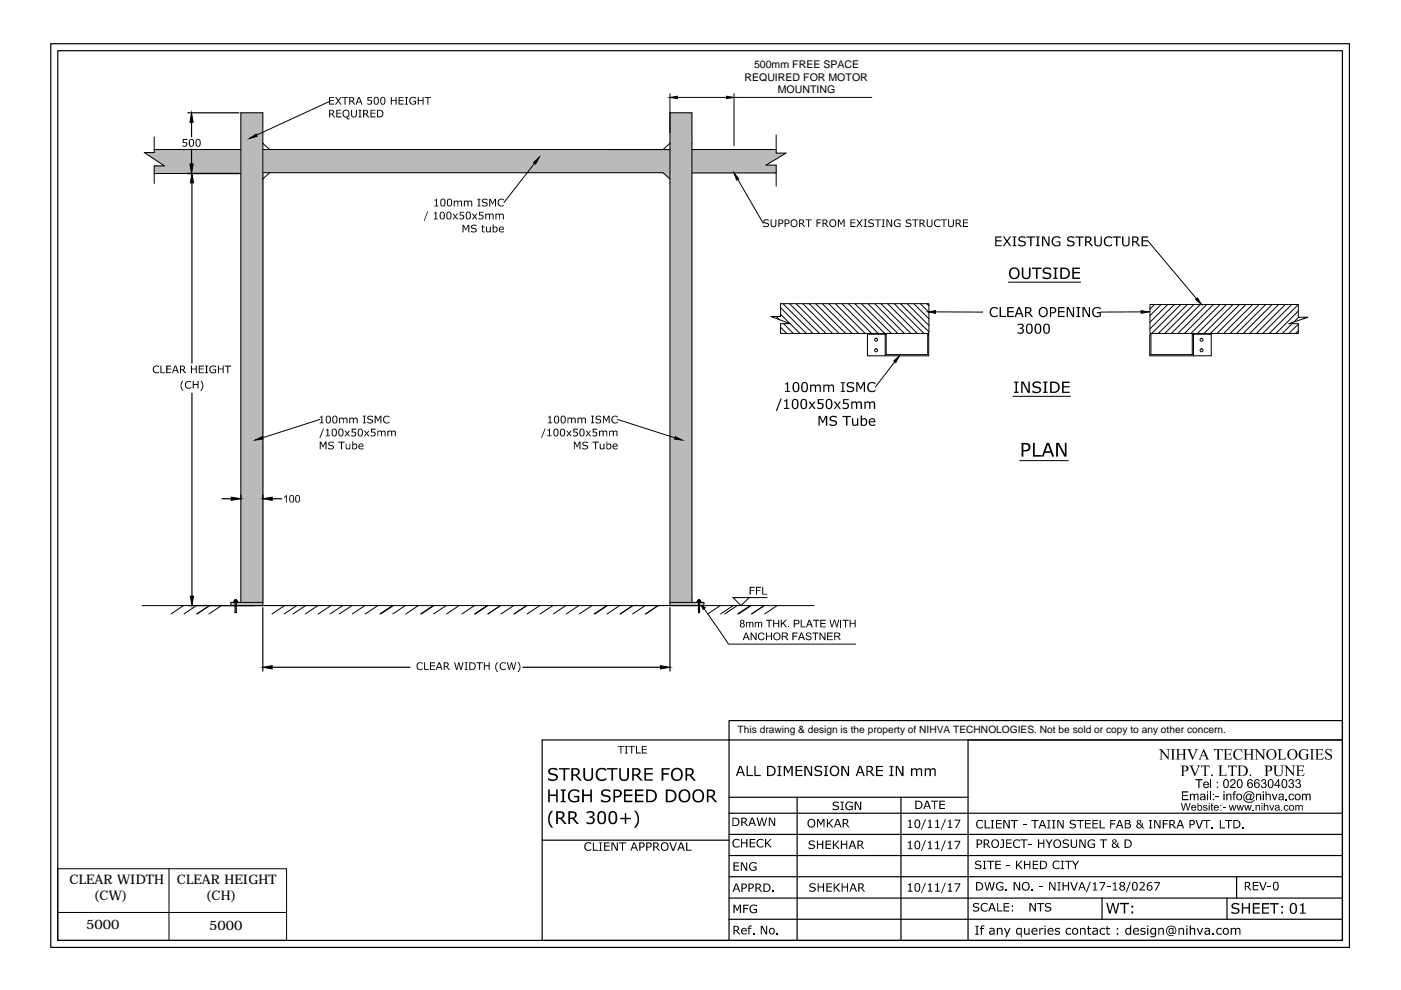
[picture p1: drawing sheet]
<svg xmlns="http://www.w3.org/2000/svg" width="297mm" height="210mm" viewBox="0 0 297 210" stroke-linecap="round" stroke-linejoin="round" font-family="sans-serif">
<defs><g id="words">
<g font-size="2.8">
<text x="14.7" y="187.4">CLEAR WIDTH</text>
<text x="19.8" y="190.9">(CW)</text>
<text x="37.5" y="187.5">CLEAR HEIGHT</text>
<text x="43.6" y="190.9">(CH)</text>
<text x="18.3" y="197">5000</text>
<text x="44.3" y="197.1">5000</text>
</g>
<g font-size="2.2">
<text x="157.8" y="17.1">REQUIRED FOR MOTOR</text>
<text x="159.9" y="14.4">500mm FREE SPACE</text>
<text x="164.9" y="19.8">MOUNTING</text>
<text x="156.4" y="155.4">This drawing &amp; design is the property of NIHVA TECHNOLOGIES. Not be sold or copy to any other concern.</text>
</g>
</g></defs>
<!-- layer: 0 -->
<g fill="none" stroke="#000" stroke-width=".21">
<path d="M142 19.9v108.5h7.2v-.7h-7.2M155.6 19.9v11M32.7 31.7h18.4M32.7 36.8h18.4M32.7 29v3.3h-2.1l4.3 2.9h-2.2v3.7M55.7 36.6h84.9l1.4 1.3M55.7 31.7h86.3M55.7 30.4l1.5 1.3M57.2 36.6l-1.5 1.3M69.8 21.5l-15.4 7.2M113.3 34.6l-6.4 8.3M142 23.9h4.7v103.8"/>
<path d="M142 30.4l-1.4 1.3M143.7 20.7h10.3M146.7 31.7h17.9M146.7 36.7h17.9M155.6 20.7h29.2M156.4 38.1l5.4 9.2M164.6 28.6v3.9h2l-4.2 2.5h2.2v4.5M213.8 59.8h15.3M243.4 51.1l10.3 12.2M164.6 67.1l.7 .7M165.5 64.4h31.4v6.3h-31.4v-2.1h2l-4-1.5h2zM165.5 69.4l1.3 1.3"/>
<path d="M165.5 66.6l4.1 4.1M165.5 65.2l5.5 5.5M166 64.4l6.4 6.3M166.1 68.6l2.1 2.1M167.4 64.4l6.4 6.3M168.8 64.4l6.3 6.3M170.2 64.4l6.3 6.3M171.5 64.4l6.4 6.3M172.9 64.4l6.4 6.3M174.3 64.4l6.4 6.3M175.7 64.4l6.3 6.3M177.1 64.4l6.3 6.3"/>
<path d="M178.5 64.4l6.3 6.3M179.9 64.4l6.3 6.3M181.2 64.4l6.4 6.3M182.6 64.4l6.4 6.3M184 64.4l6.3 6.3M185.4 64.4l6.3 6.3M186.8 64.4l6.3 6.3M187.7 71.1v4.3M187.9 70.8l-.3 .3M188.2 64.4l6.3 6.3M189.6 64.4l6.3 6.3M189.7 76.7l-4.1 5.3"/>
<path d="M190.9 64.4l6 6M192.3 64.4l4.6 4.6M193.7 64.4l3.2 3.2M195.1 64.4l1.8 1.8M196.5 64.4l.4 .4M196.7 70.8l.2 .3v4.3h-13v-4.5h4v4.3h8.8v-4.3M198.3 66.1l10 .1M241.9 66.1l-8.5 .1M243.8 64.6h31.5v2.7h2l-4 1.3h2v2.1h-31.5zM244 70.8l-.2 .3v4.3h13v-4.5h-4v4.3h-8.8v-4.3M244.8 64.6l-1 .9M246.2 64.6l-2.4 2.3"/>
<path d="M247.6 64.6l-3.8 3.7M249 64.6l-5.2 5.1M250.3 64.6l-6.1 6.1M251.7 64.6l-6.1 6.1M252.8 70.8l.2 .3M253 71.1v4.3M253.1 64.6l-6.2 6.1M254.5 64.6l-6.2 6.1M255.9 64.6l-6.2 6.1M257.3 64.6l-6.2 6.1M258.7 64.6l-6.2 6.1M260 64.6l-6.1 6.1"/>
<path d="M261.4 64.6l-6.1 6.1M262.8 64.6l-6.2 6.1M264.2 64.6l-6.2 6.1M265.6 64.6l-6.2 6.1M267 64.6l-6.2 6.1M268.4 64.6l-6.2 6.1M269.7 64.6l-6.1 6.1M271.1 64.6l-6.1 6.1M272.5 64.6l-6.1 6.1M273.9 64.6l-6.2 6.1M274 68.6l-2.1 2.1M275.3 64.6l-6.2 6.1"/>
<path d="M275.3 66l-4.8 4.7M275.3 68.7l-2 2M275.3 70.1l-.6 .6M275.4 67.3l-1.1 1M276.7 67.3l-.3 .3M67.8 88.9l-12.2 3.9M131 88.9l12.1 3.9M214.8 84h12.2M216.2 97.7h10.3M30.2 128.4h142.4M38.9 128.4l-2.6 1.8M41.7 128.4l-2.7 1.8"/>
<path d="M44.4 128.4l-2.6 1.8M47 128.4l-2.7 1.8M51.1 127.7v-103.8h4.6v104.5h-6.7v-.7h6.7M60.3 128.4l-2.6 1.8M62.9 128.4l-2.6 1.8M64.8 128.4l-2.7 1.8M67.4 128.4l-2.7 1.8M70.2 128.4l-2.7 1.8M72.7 128.4l-2.7 1.8M74.6 128.4l-2.7 1.8M77.4 128.4l-2.7 1.8M80.1 128.4l-2.7 1.8"/>
<path d="M83.2 128.4l-2.7 1.8M83.4 128.4l-2.7 1.8M86 128.4l-2.7 1.8M88.7 128.4l-2.7 1.8M91.8 128.4l-2.6 1.8M92 128.4l-2.7 1.8M94.6 128.4l-2.7 1.8M97.3 128.4l-2.6 1.8M100.6 128.4l-2.7 1.8M103.3 128.4l-2.6 1.8 2.7-1.8M106.1 128.4l-2.7 1.8M106.1 128.4l-2.6 1.8"/>
<path d="M108.9 128.4l-2.7 1.8M111.7 128.4l-2.7 1.8M114.4 128.4l-2.6 1.8M117.2 128.4l-2.7 1.8M120 128.4l-2.7 1.8M122.7 128.4l-2.6 1.8M125.5 128.4l-2.7 1.8M128.6 128.4l-2.6 1.8M128.8 128.4l-2.7 1.8M131.4 128.4l-2.7 1.8M134.1 128.4l-2.6 1.8M134.2 128.4l-2.7 1.8"/>
<path d="M136.8 128.4l-2.7 1.8M139.5 128.4l-2.6 1.8M149.3 129l5.1 7.6h27M152.7 128.4l-2.7 1.8M155.5 128.4l-2.7 1.8M156.3 128.4l-2.7 1.8M158.8 126.7l-1.7 1.7-1.7-1.7h7.3M159.1 128.4l-2.7 1.8M159.3 128.4l-2.7 1.8M162 128.4l-2.6 1.8M164.8 128.4l-2.7 1.8M12.2 193.5h48.6"/>
<path d="M12.2 184.2h48.6v15.2h-48.6zM35.8 184.2v15.2"/>
<circle cx="185.8" cy="72" r=".32"/>
<circle cx="185.8" cy="74.3" r=".32"/>
<circle cx="254.8" cy="72" r=".32"/>
<circle cx="254.8" cy="74.3" r=".32"/>
</g>
<g fill="#bababa" stroke="#bababa" stroke-width=".21">
<path d="M140.6 36.6h1.4v1.3z"/>
<path d="M51.1 23.9v6.5h4.6zM51.1 23.9h4.6v6.5z"/>
<path d="M51.1 30.4v6.2h4.6zM51.1 30.4h4.6v6.2z"/>
<path d="M51.1 36.6v91.1h4.6zM51.1 36.6h4.6v91.1z"/>
<path d="M32.7 31.7v.6h18.4zM32.7 31.7h18.4v.6z"/>
<path d="M30.6 32.3l4.3 2.9h16.2zM30.6 32.3h20.5v2.9z"/>
<path d="M32.7 35.2v1.6h18.4zM32.7 35.2h18.4v1.6z"/>
<path d="M142 23.9v6.5h4.7zM142 23.9h4.7v6.5z"/>
<path d="M142 30.4v6.2h4.7zM142 30.4h4.7v6.2z"/>
<path d="M142 36.6v91.1h4.7zM142 36.6h4.7v91.1z"/>
<path d="M146.7 31.7v.8h17.9zM146.7 31.7h17.9v.8z"/>
<path d="M146.7 32.5v2.5h15.7zM146.7 32.5h19.9l-4.2 2.5z"/>
<path d="M146.7 35v1.7h17.9zM146.7 35h17.9v1.7z"/>
<path d="M55.7 31.7v4.9h86.3zM55.7 31.7h86.3v4.9z"/>
<path d="M148.3 127.7v.7h.9zM148.3 127.7h.9v.7z"/>
<path d="M148.1 127.7v.7h.2zM148.1 127.7h.2v.7z"/>
<path d="M142 127.7v.7h6.1zM142 127.7h6.1v.7z"/>
<path d="M50.1 127.7v.7h5.6zM50.1 127.7h5.6v.7z"/>
<path d="M49.8 127.7v.7h.3zM49.8 127.7h.3v.7z"/>
<path d="M49 127.7v.7h.8zM49 127.7h.8v.7z"/>
</g>
<g fill="#000">
<path d="M38.7 29.5h1v.2h-.7v.4h.4l.3 .2v.6l-.4 .2-.6-.1v-.2l.3 .1a.39 .39 0 0 0 .5-.1 .39 .39 0 0 0-.1-.6 .39 .39 0 0 0-.6 .1zM69.8 20.6h1v.1h-.8v.5h.8v.2h-.8v.6h.8v.2h-1zM71.3 23.3h1.1v.2h-.9v.4h.9v.2h-.9v.6h.9v.2h-1.1zM71 20.6h.3l.4 .6 .5-.6h.2l-.5 .8 .5 .8h-.2l-.5-.7-.4 .7h-.3l.6-.8zM72.5 20.6h1.3v.1h-.5v1.5h-.3v-1.5h-.5zM74.4 23.3h.2v1.2l.3 .2 .5-.1 .1-1.3h.2v1.1l-.3 .4-.5 .1-.4-.3zM76 23.3h.6v.2h-.2v1.2h.2v.2h-.6v-.2h.2v-1.2h-.2zM77.9 20.6h1v.1h-.8v.5h.5l.3 .3v.4l-.3 .3-.7-.1v-.2l.6 .1 .2-.2-.2-.4h-.6zM78.5 23.3h1.1v.2h-.8v.4h.8v.2h-.8v.6h.8v.2h-1.1zM82.9 20.6h.2v.6h.8v-.6h.2v1.6h-.2v-.8h-.8v.8h-.2zM84.5 20.6h1.1v.1h-.9v.5h.9v.2h-.9v.6h.9v.2h-1.1zM85.9 20.6h.6v.1h-.2v1.3h.2v.2h-.6v-.2h.2v-1.3h-.2z"/>
<path d="M86.9 20.9l.5-.4 .8 .2v.3l-.6-.3-.4 .1-.2 .5 .1 .5 .3 .2 .6-.1v-.4h-.4v-.1h.6v.7l-.3 .1-.8-.1-.3-.6zM88.6 20.6h.2v.6h.8v-.6h.2v1.6h-.2v-.8h-.8v.8h-.2zM90 20.6h1.4v.1h-.6v1.5h-.2v-1.5h-.6zM90.6 44.8h.2l-.8 2h-.2zM92 45.1l.5-.2v1.5h.3v.1h-.8v-.1h.3v-1.1h-.3zM92.1 42.4l.5-.2v1.4h.3v.2h-.8v-.2h.3v-1.1h-.3zM95.9 45.3h.3l.3 .5 .4-.5h.2l-.5 .6 .5 .6h-.2l-.4-.4-.3 .4h-.3l.5-.6zM96.2 42.5h.2v.2l.6-.2a.19 .19 0 0 0 .1 .2 .19 .19 0 0 0 .2-.2h.3l.3 .2 .1 1.1h-.2v-.7a.3 .3 0 0 0-.3-.4 .3 .3 0 0 0-.3 .3v.8h-.2v-.8a.3 .3 0 0 0-.3-.3 .3 .3 0 0 0-.3 .1v1h-.2zM97.5 44.9h.9v.2h-.8v.4l.6 .1 .2 .2v.5l-.3 .2-.7-.1v-.2l.6 .2 .1-.2a.43 .43 0 0 0-.1-.5 .43 .43 0 0 0-.5 0zM98.1 47.7h.3l.4 .9 .4-.9h.3v1.6h-.2v-1.4l-.5 .9h-.1l-.4-.9v1.4h-.2zM98.4 42.5h.2v.2l.5-.2a.24 .24 0 0 0 .2 .2 .24 .24 0 0 0 .2-.2h.4l.2 .3v1h-.2v-.7a.3 .3 0 0 0-.2-.4 .3 .3 0 0 0-.4 .3v.8h-.2v-.7a.3 .3 0 0 0-.2-.4 .3 .3 0 0 0-.3 .1v1h-.2zM99.9 47.8l.4-.2h.4l.3 .2v.2l-.6-.2a.31 .31 0 0 0-.3 .4 .31 .31 0 0 0 .5 .1l.5 .3-.2 .6h-.9l-.2-.3 .7 .2a.26 .26 0 0 0 .4-.2 .26 .26 0 0 0-.3-.3l-.7-.3z"/>
<path d="M100 45.3h.3l.3 .5 .4-.5h.2l-.4 .6 .4 .6h-.2l-.4-.4-.3 .4h-.3l.5-.6zM101.2 42.2h.7v.1h-.2v1.3h.2v.2h-.7v-.2h.2v-1.3h-.2zM101.6 44.9h.9v.2h-.7v.4l.5 .1 .2 .2v.5l-.3 .2h-.7v-.3l.4 .2a.38 .38 0 0 0 .4-.6 .38 .38 0 0 0-.6-.1zM102.2 47.7h.2v.3h.4v.2h-.4v.6a.27 .27 0 0 0 .1 .3 .27 .27 0 0 0 .3 0v.2h-.1a.35 .35 0 0 1-.4-.1 .35 .35 0 0 1-.1-.3v-.7h-.2v-.2h.2zM102.2 42.4l.4-.3h.4l.3 .1v.3l-.6-.2a.29 .29 0 0 0-.3 .4 .29 .29 0 0 0 .4 .1l.6 .3-.1 .5-.9 .2-.2-.2v-.2l.6 .2a.3 .3 0 0 0 .4-.3 .3 .3 0 0 0-.5-.2l-.5-.2zM103.1 48h.2v.7a.31 .31 0 0 0 .2 .4 .31 .31 0 0 0 .4-.2v-.9h.2v1.3h-.2v-.2l-.3 .2a.4 .4 0 0 1-.5-.4zM102.9 45.3h.2v.1l.5-.1a.28 .28 0 0 0 .3 .2 .28 .28 0 0 0 .2-.2h.1a.38 .38 0 0 1 .5 .4v.8h-.2v-.7a.3 .3 0 0 0-.3-.3 .3 .3 0 0 0-.3 .2v.8h-.2v-.7a.32 .32 0 0 0-.2-.4 .32 .32 0 0 0-.4 .2v.9h-.2zM103.7 42.2h.3l.5 .9 .4-.9h.3v1.6h-.2v-1.4l-.5 .9h-.1l-.5-.9v1.4h-.2zM105.6 42.4l.5-.3 .7 .1v.3l-.7-.2-.4 .5 .2 .7 .6 .1 .3-.2v.3l-.8 .1-.3-.2-.2-.4zM105 45.3h.3v.1l.5-.1a.22 .22 0 0 0 .2 .2 .22 .22 0 0 0 .2-.2h.3l.3 .2v1h-.2v-.7a.3 .3 0 0 0-.2-.3 .3 .3 0 0 0-.4 .2v.8h-.2v-.7a.32 .32 0 0 0-.2-.3 .32 .32 0 0 0-.3 .1v.9h-.3zM162 46.6l.8-.1 .2 .1v.3l-.5-.2a.3 .3 0 0 0-.4 .3 .3 .3 0 0 0 .4 .2l.4 .1 .2 .4-.2 .3-.4 .2-.7-.2v-.2l.6 .2a.29 .29 0 0 0 .4-.2 .29 .29 0 0 0-.3-.3l-.6-.3-.1-.3zM163.4 46.5h.2v1.1a.41 .41 0 0 0 .4 .4 .41 .41 0 0 0 .4-.5v-1h.2l-.1 1.5-.4 .2-.5-.1-.2-.4z"/>
<path d="M170.7 46.5h1.4v.2h-.6v1.4h-.2v-1.4h-.6zM173.1 46.5h1v.2h-.8v.5h.7v.2h-.7v.7h-.2zM177.6 46.5h.3l.5 .9 .4-.9h.3v1.6h-.2v-1.4l-.5 1h-.1l-.4-1v1.4h-.3zM180.3 46.5h1.1v.2h-.9v.5h.9v.1h-.9v.6h.9v.2h-1.1zM181.6 46.5h.2l.5 .7 .4-.7h.2l-.6 .8 .6 .8h-.2l-.5-.6-.4 .6h-.3l.6-.8zM183.1 46.5h.7v.2h-.2v1.3h.2v.1h-.7v-.1h.3v-1.3h-.3zM184.2 46.7l.3-.2h.6l.1 .1v.3l-.6-.2a.29 .29 0 0 0-.3 .3 .29 .29 0 0 0 .5 .2l.5 .3-.1 .5-.4 .2-.7-.2v-.2l.4 .2 .4-.1a.3 .3 0 0 0 .1-.4 .3 .3 0 0 0-.4-.1l-.5-.2zM185.4 46.5h1.4v.2h-.6v1.4h-.2v-1.4h-.6zM187 46.5h.6v.2h-.2v1.3h.2v.1h-.6v-.1h.2v-1.3h-.2zM187.9 46.5h.4l.6 1.3v-1.3h.3v1.6h-.3l-.8-1.4v1.4h-.2zM189.6 46.8l.6-.3 .7 .1v.3l-.3-.2h-.6l-.3 .5 .1 .6 .3 .2 .6-.1v-.4h-.4v-.2h.6v.7l-.4 .2-.7-.2-.3-.5zM192.1 46.7l.4-.2h.5l.2 .1v.3l-.6-.2a.29 .29 0 0 0-.3 .3 .29 .29 0 0 0 .4 .2l.2 .1a.51 .51 0 0 1 .2 .7 .51 .51 0 0 1-.7 .1l-.4-.1v-.2l.4 .2 .5-.1a.4 .4 0 0 0-.1-.5 .4 .4 0 0 0-.4 0l-.4-.3z"/>
<path d="M193.4 46.5h1.3v.2h-.5v1.4h-.3v-1.4h-.5zM196.5 46.5h.2v1.2l.2 .3a.41 .41 0 0 0 .6-.5v-1h.2l-.1 1.4-.4 .3-.5-.2-.2-.2zM198.2 46.7l.5-.2 .7 .2v.2l-.4-.2h-.4l-.3 .4v.5l.2 .3 .5 .1 .4-.2-.1 .2-.6 .2-.6-.4-.1-.6zM199.4 46.5h1.4v.2h-.5v1.4h-.3v-1.4h-.6zM201 46.5h.2v1.3l.2 .2h.4l.2-.2v-1.3h.2v1.2l-.2 .4-.5 .1-.4-.3zM204.2 46.5h1v.2h-.8v.5h.8v.1h-.8v.6h.8v.2h-1zM211 50.1h1.4v.3h-1.1v.5h1.1v.3h-1.1v.8h1.1v.2h-1.4zM212.7 50.1h.3l.5 .9 .6-.9h.3l-.7 1 .7 1.1h-.3l-.6-.8-.6 .8h-.3l.7-1zM214.7 50.1h.8v.2h-.3v1.7h.3v.2h-.8v-.2h.2v-1.7h-.2zM216 50.4l.5-.3 .9 .1v.3l-.5-.2-.4 .1a.3 .3 0 0 0-.3 .3 .3 .3 0 0 0 .3 .3l.6 .1 .4 .3v.4l-.4 .4h-.8l-.4-.1v-.4l.6 .3h.5l.2-.3-.1-.3-1.1-.3zM216.6 56.7h.4v1.8l.4 .4h.5l.2-.3 .1-1.9h.3v1.7l-.3 .7-.9 .1-.5-.3-.2-.5zM217.6 50.1h1.8v.3h-.7v1.8h-.3v-1.8h-.8z"/>
<path d="M219.6 50.1h.8v.2h-.2v1.7h.2v.2h-.8v-.2h.3v-1.7h-.3zM218.8 56.7h2v.3h-.8v2.1h-.4v-2.1h-.8zM220.9 50.1h.5l.9 1.7v-1.7h.2v2.1h-.3l-1-1.9v1.9h-.3zM221.1 57.1l.4-.3 .7-.1 .6 .2v.3l-.5-.2h-.6a.41 .41 0 0 0-.3 .5 .41 .41 0 0 0 .6 .2l.8 .4v.7l-.6 .4-1.2-.2v-.4l.6 .3 .7-.1a.42 .42 0 0 0 .2-.5 .42 .42 0 0 0-.6-.2l-.7-.3-.2-.4zM223.3 56.7h1v.3h-.3v1.9h.3v.2h-1v-.2h.3v-1.9h-.3zM223.2 50.5l.7-.4 .9 .1v.4l-.5-.3-.6 .1-.5 .6 .2 .7 .5 .3 .7-.1v-.5h-.6v-.2h.8v.9l-1.1 .1-.5-.3-.3-.6zM226.3 50.4l.4-.3h.6l.4 .1 .1 .3-.5-.2-.5 .1a.3 .3 0 0 0-.3 .3 .3 .3 0 0 0 .4 .3l.9 .3v.6l-.5 .3-1.1-.1v-.4l.7 .3 .4-.1a.31 .31 0 0 0 .2-.3 .31 .31 0 0 0-.3-.2l-.6-.2-.3-.2zM227.3 56.7h1.7v.3h-1.3v.7h1.3v.3h-1.3v.8h1.3v.3h-1.7zM228 50.1h1.8v.3h-.8v1.8h-.3v-1.8h-.7zM232 50.1h.3v1.5l.4 .4h.3l.3-.3 .1-1.6h.2v1.6l-.3 .5h-.7l-.5-.3zM234.2 50.4l.7-.3 .9 .2v.3l-.5-.3-.6 .1-.4 .5 .1 .7 .2 .3 .6 .1 .6-.3v.4l-1 .1-.5-.2-.3-.6zM235.9 50.1h1.7v.3h-.7v1.8h-.3v-1.8h-.7z"/>
<path d="M237.9 50.1h.3v1.5l.4 .4h.3l.3-.3v-1.6h.3v1.6l-.3 .5h-.8l-.4-.3zM242 50.1h1.4v.3h-1.1v.5h1.1v.3h-1.1v.8h1.1v.2h-1.4zM32.6 77.7l.5-.2 .6 .1v.3l-.3-.2h-.5l-.3 .4v.4l.3 .4 .5 .1 .3-.3v.3l-.7 .2-.5-.3-.1-.8zM34 77.5h.2v1.5h.8v.1h-1zM35.2 77.5h1.1v.2h-.8v.4h.8v.2h-.8v.7h.8v.1h-1.1zM40.5 77.5h.2v.6h.8v-.6h.2v1.6h-.2v-.8h-.8v.8h-.2zM42.1 77.5h1.1v.2h-.9v.4h.9v.2h-.9v.7h.9v.1h-1.1zM43.5 77.5h.6v.2h-.2v1.3h.2v.1h-.6v-.1h.2v-1.3h-.2zM44.5 77.8l.6-.3 .7 .1v.3l-.4-.2-.6 .1-.2 .6 .2 .5 .7 .1 .1-.1v-.4h-.4v-.2h.6v.7l-.4 .2-.7-.2-.3-.5zM46.2 77.5h.2v.6h.8v-.6h.2v1.6h-.2v-.8h-.8v.8h-.2zM47.6 77.5h1.4v.2h-.6v1.4h-.2v-1.4h-.6zM210 65.5l.2-.3 .6-.1 .8 .2v.3l-.6-.3-.5 .1-.4 .5v.5l.3 .5 .6 .1 .6-.3-.1 .4-.8 .2-.6-.3-.3-.6z"/>
<path d="M211.9 65.1h.3v1.9h1.1v.2h-1.4zM213.5 65.1h1.4v.3h-1.1v.6h1.1v.2h-1.1v.8h1.1v.2h-1.4zM215.8 68.7l.9-.1 .4 .4-.1 .3-.4 .3 .5 .3-.1 .6-.5 .3h-.4l-.4-.1v-.3l.6 .1a.41 .41 0 0 0 .5-.4 .41 .41 0 0 0-.5-.4h-.1v-.2l.5-.1a.45 .45 0 0 0-.2-.6 .45 .45 0 0 0-.6 .2zM224.3 65.1h1.4v.3h-1.1v.6h1.1v.2h-1.1v.8h1.1v.2h-1.4zM226.2 65.1h.4l.9 1.7v-1.7h.2v2.1h-.3l-1-1.8v1.8h-.2zM228.2 65.1h.8v.2h-.2v1.7h.2v.2h-.8v-.2h.3v-1.7h-.3zM229.5 65.1h.4l1 1.7v-1.7h.2v2.1h-.3l-1-1.8v1.8h-.3zM231.7 65.4l.9-.3 .8 .2v.3l-.6-.3-.5 .1-.5 .5 .2 .8 .4 .3 .7-.1v-.5h-.5v-.2h.8v.9l-.9 .2-.8-.5-.2-.8zM38.6 80.8l.3-.1-.4 1 .1 .7 .3 .4h-.2l-.4-.7v-.6zM39.4 81l.3-.2 .8 .1v.3l-.3-.3h-.4l-.4 .5 .1 .5 .2 .3 .3 .1 .5-.3v.3l-.7 .1-.5-.3-.1-.7zM40.9 80.8h.2v.6h.8v-.6h.2v1.6h-.2v-.8h-.8v.8h-.2zM42.4 80.7l.4 .1 .3 .8v.6l-.4 .6h-.3l.4-.5 .1-.9z"/>
<path d="M67.8 88.4l.5-.3v1.5h.3v.1h-.8v-.1h.3v-1.1h-.3zM68.5 90.8h.2l-.8 2h-.2zM67.8 93.6h.3l.4 1 .4-1h.3v1.6h-.2v-1.3l-.4 .9h-.2l-.4-.9v1.3h-.2zM69.1 91.1l.5-.2v1.4h.3v.2h-.8v-.2h.3v-1h-.3zM69.6 93.9l.3-.3h.6l.3 .1v.3l-.6-.2a.3 .3 0 0 0-.4 .4 .3 .3 0 0 0 .5 .2l.5 .2-.1 .6-.3 .1-.8-.1v-.3l.7 .2a.28 .28 0 0 0 .3-.4 .28 .28 0 0 0-.4-.1l-.5-.2zM71.7 93.6h1.4v.3h-.6v1.4h-.2v-1.4h-.6zM71.9 88.6h.2v.1l.5-.2 .2 .2 .3-.2 .4 .1 .2 .3v.8h-.2v-.6a.3 .3 0 0 0-.3-.4 .3 .3 0 0 0-.3 .3v.7h-.2v-.6a.32 .32 0 0 0-.2-.4 .32 .32 0 0 0-.4 .2v.8h-.2zM73 91.3h.3l.3 .5 .4-.5h.2l-.4 .6 .4 .6h-.2l-.4-.5-.3 .5h-.3l.5-.6zM73.3 94.1h.2v.8a.32 .32 0 0 0 .3 .2 .32 .32 0 0 0 .3-.1v-.9h.2v1.1l-.2-.1-.3 .2h-.3l-.2-.2zM74.6 90.9h.9v.2h-.7v.4l.7 .2v.6l-.3 .2h-.7v-.3l.4 .2 .3-.2a.41 .41 0 0 0-.1-.5 .41 .41 0 0 0-.5 0zM74.1 88.6h.2v.1l.5-.2 .2 .2 .3-.2 .4 .1 .1 1.1h-.2v-.6a.3 .3 0 0 0-.2-.4 .3 .3 0 0 0-.4 .3v.7h-.2v-.6a.3 .3 0 0 0-.2-.4 .3 .3 0 0 0-.3 .2v.8h-.2zM76.9 88.1h.7v.2h-.2v1.3h.2v.1h-.7v-.1h.2v-1.3h-.2z"/>
<path d="M77.1 91.3h.3l.3 .5 .4-.5h.2l-.4 .6 .4 .6h-.2l-.4-.5-.3 .5h-.3l.5-.6zM77.9 88.3l.3-.2 .9 .1v.3l-.5-.2-.4 .1a.25 .25 0 0 0-.1 .3 .25 .25 0 0 0 .4 .1l.6 .3v.4l-.4 .3-.8-.1v-.3l.7 .2a.29 .29 0 0 0 .3-.4 .29 .29 0 0 0-.5-.1l-.5-.3zM78.7 90.9h.9v.2h-.7v.4h.4l.3 .2v.6l-.3 .2h-.7v-.3l.3 .1a.39 .39 0 0 0 .5-.1 .39 .39 0 0 0-.1-.5 .39 .39 0 0 0-.5 0zM79.4 88.1h.3l.5 1 .4-1h.3v1.6h-.2v-1.3l-.5 .9h-.1l-.5-.9v1.3h-.2zM80 91.3l.2 .1 .5-.1 .3 .2 .3-.2 .4 .1 .1 1.1h-.3v-.7a.28 .28 0 0 0-.2-.3 .28 .28 0 0 0-.3 .2v.8h-.2v-.7a.32 .32 0 0 0-.2-.3 .32 .32 0 0 0-.4 .1v.9h-.2zM81.3 88.4l.5-.3 .8 .2v.2l-.5-.2h-.4l-.3 .5 .3 .7 .4 .1 .5-.2v.3l-.4 .1-.7-.1-.3-.5zM82.1 91.3l.3 .1 .5-.1 .2 .2 .3-.2h.3l.2 .3v.9h-.2v-.7a.31 .31 0 0 0-.2-.3 .31 .31 0 0 0-.4 .2l.1 .8h-.3v-.7a.32 .32 0 0 0-.2-.3 .32 .32 0 0 0-.3 .1v.9h-.3zM115.5 90.8h.2l-.8 2h-.2zM116 91.1l.6-.2v1.4h.3v.2h-.9v-.2h.4v-1h-.4zM116.2 88.4l.5-.3v1.5h.4v.1h-.9v-.1h.3v-1.1h-.3zM120 91.3h.3l.3 .5 .4-.5h.2l-.5 .6 .5 .6h-.2l-.4-.5-.3 .5h-.3l.5-.6zM120.3 88.6l.2 .1 .5-.2 .3 .2 .3-.2 .3 .1 .2 .2v.9h-.3v-.6a.28 .28 0 0 0-.2-.4 .28 .28 0 0 0-.3 .3v.7h-.2v-.6a.32 .32 0 0 0-.2-.4 .32 .32 0 0 0-.4 .2v.8h-.2z"/>
<path d="M121.6 90.9h.9v.2h-.7v.4h.4l.3 .2v.5l-.2 .3h-.8v-.3l.5 .2 .3-.3-.1-.4h-.6zM121.7 93.6h.2l.5 1 .4-1h.3v1.6h-.2v-1.3l-.5 .9h-.1l-.5-.9v1.3h-.1zM122.4 88.6l.3 .1 .5-.2 .2 .2 .3-.2 .4 .1 .1 .2v.9h-.2v-.6a.3 .3 0 0 0-.2-.4 .3 .3 0 0 0-.4 .2l.1 .8h-.3v-.6a.32 .32 0 0 0-.2-.4 .32 .32 0 0 0-.3 .2v.8h-.3zM123.6 93.8l.2-.2 .8 .1v.3l-.3-.2-.5 .1a.25 .25 0 0 0-.1 .3 .25 .25 0 0 0 .4 .1l.4 .1 .2 .3-.1 .3-.3 .3-.8-.1v-.3l.6 .2a.31 .31 0 0 0 .4-.3 .31 .31 0 0 0-.5-.2l-.5-.3zM124.2 91.3h.2l.4 .5 .3-.5h.2l-.4 .6 .4 .6h-.2l-.4-.5-.3 .5h-.3l.5-.6zM125.3 88.1h.7v.2h-.3v1.3h.3v.1h-.7v-.1h.2v-1.3h-.2zM125.7 90.9h.9v.2h-.7v.4l.6 .2v.7l-.2 .1h-.7v-.3l.5 .2 .3-.2a.44 .44 0 0 0-.2-.5 .44 .44 0 0 0-.5 0zM125.6 93.6h1.4v.3h-.6v1.4h-.2v-1.4h-.6zM126.3 88.4l.3-.3h.6l.2 .1v.3l-.6-.2a.3 .3 0 0 0-.3 .4 .3 .3 0 0 0 .5 .2l.5 .2-.1 .6-.3 .1-.8-.1v-.3l.5 .2 .4-.1a.29 .29 0 0 0 0-.4 .29 .29 0 0 0-.4 0l-.5-.2zM127.1 94.1h.3v.6a.32 .32 0 0 0 .2 .4 .32 .32 0 0 0 .3-.1v-.9h.3v1.1h-.3v-.1l-.2 .2h-.3l-.2-.2zM127 91.3h.2v.1l.5-.1 .2 .2 .5-.2a.34 .34 0 0 1 .3 .4v.8h-.1v-.7a.3 .3 0 0 0-.3-.3 .3 .3 0 0 0-.3 .2v.8h-.2v-.7a.3 .3 0 0 0-.2-.3 .3 .3 0 0 0-.4 .1v.9h-.2zM127.9 88.1h.2l.5 1 .4-1h.3v1.6h-.3v-1.3l-.4 .9h-.1l-.5-.9v1.3h-.1z"/>
<path d="M129.2 91.3l.1 .1 .6-.1a.22 .22 0 0 0 .2 .2 .22 .22 0 0 0 .2-.2h.4l.2 .1v1.1h-.2v-.7a.28 .28 0 0 0-.2-.3 .28 .28 0 0 0-.4 .2v.8h-.2v-.7a.32 .32 0 0 0-.2-.3 .32 .32 0 0 0-.4 .1v.9h-.1zM129.8 88.4l.3-.3 .9 .2v.2l-.8-.2-.3 .4 .1 .8 .5 .1 .5-.2v.3l-.8 .1-.5-.3-.1-.6zM165.5 84.5h.2l-1 2.6h-.2zM166.2 84.9h.3l.2-.3h.2v1.9h.5v.2h-1.2v-.2h.5v-1.4h-.5zM166.4 81.3l.7-.3v1.9h.4v.2h-1.1v-.2h.4v-1.4h-.4zM171.4 85.1h.4l.4 .6 .4-.6h.3l-.6 .8 .6 .8h-.3l-.5-.6-.4 .6h-.3l.6-.8zM171.8 81.5h.2v.2l.3-.2h.4a.47 .47 0 0 0 .7 0h.4l.2 .3v1.3h-.2v-1.1a.39 .39 0 0 0-.4-.3 .39 .39 0 0 0-.4 .4v1h-.2v-1.1a.41 .41 0 0 0-.4-.3 .41 .41 0 0 0-.4 .3v1.1h-.2zM173.4 84.6h1.2v.2h-.9v.6l.7 .1 .2 .3v.4l-.2 .4-.3 .1-.8-.1v-.3l.8 .2 .2-.3a.6 .6 0 0 0-.3-.6 .6 .6 0 0 0-.6 .1zM173.5 88.2h.4l.6 1.2 .5-1.2h.4v2.1h-.3v-1.8l-.6 1.2h-.2l-.5-1.2v1.8h-.3zM174.6 81.5h.2v.2l.3-.2h.4a.47 .47 0 0 0 .7 0h.4l.2 .3v1.3h-.2v-1.1a.39 .39 0 0 0-.4-.3 .39 .39 0 0 0-.4 .4v1h-.2v-1.1l-.3-.3-.5 .3v1.1h-.2zM176 88.4l.3-.2 .5-.1 .5 .2 .1 .3-.9-.2a.37 .37 0 0 0-.3 .5 .37 .37 0 0 0 .5 .2l.7 .3 .1 .3-.2 .3-.4 .3-1-.1v-.4l.4 .2h.5a.32 .32 0 0 0 .4-.3 .32 .32 0 0 0-.4-.3l-.6-.1-.3-.3zM176.8 85.1h.3l.5 .6 .4-.6h.3l-.6 .8 .6 .8h-.3l-.5-.6-.4 .6h-.3l.6-.8z"/>
<path d="M178.3 81h.8v.2h-.3v1.7h.3v.2h-.8v-.2h.3v-1.7h-.3zM178.7 84.6h1.3v.2h-1v.6h.6l.4 .5-.1 .5-.3 .3-.9-.1v-.3l.7 .2 .3-.3-.2-.5h-.8zM178.6 88.2h1.8v.2h-.7v1.9h-.3v-1.9h-.8zM179.6 81.3l.4-.3h.5l.5 .1v.3l-.5-.2-.4 .1a.35 .35 0 0 0-.3 .4 .35 .35 0 0 0 .5 .2l.7 .3 .1 .4-.1 .3-.4 .2-1.1-.1v-.4l.5 .3h.5a.37 .37 0 0 0 .3-.5 .37 .37 0 0 0-.5-.2l-.8-.3zM180.7 88.7h.2v.9a.38 .38 0 0 0 .2 .4 .38 .38 0 0 0 .4 0l.2-.1v-1.2h.3v1.6h-.3v-.2l-.5 .2-.5-.2zM180.5 85.1h.2v.2l.7-.2a.61 .61 0 0 0 .8 0h.3l.2 .3 .1 1.3h-.3v-.9a.36 .36 0 0 0-.3-.5 .36 .36 0 0 0-.4 .4v1h-.3v-1a.38 .38 0 0 0-.3-.4 .38 .38 0 0 0-.5 .2v1.2h-.2zM181.5 81h.4l.6 1.2 .5-1.2h.4v2.1h-.3v-1.8l-.5 1.2h-.2l-.6-1.2v1.8h-.3zM183.3 85.1h.2v.2l.7-.2a.61 .61 0 0 0 .8 0h.3l.2 .3 .1 1.3h-.3v-.9a.36 .36 0 0 0-.3-.5 .36 .36 0 0 0-.5 .4v1h-.2l-.1-1.1a.4 .4 0 0 0-.3-.3 .4 .4 0 0 0-.4 .2v1.2h-.2zM184.1 81.3l.6-.3 .9 .2v.3l-.5-.3-.6 .1-.3 .5v.6l.1 .3 .7 .2 .6-.3v.4l-1.1 .1-.5-.3-.1-1zM215 80.9h1v.3h-.4v1.9h.4v.2h-1v-.2h.3v-1.9h-.3zM216.5 80.9h.5l1 2v-2h.3v2.4h-.4l-1.1-2.1v2.1h-.3zM219 81.1l.6-.2h.7l.4 .1v.4l-1.1-.2a.43 .43 0 0 0-.3 .5 .43 .43 0 0 0 .6 .3l.5 .1 .3 .2v.4l-.2 .4-.4 .3-1.2-.2v-.4l.7 .3 .7-.2a.51 .51 0 0 0-.1-.6 .51 .51 0 0 0-.6 0l-.7-.5v-.4z"/>
<path d="M219 93.9h.4v2.6h1.4v.3h-1.8zM221.2 80.9h.9v.3h-.3v1.9h.3v.2h-.9v-.2h.3v-1.9h-.3zM223.9 93.9h.6l1.3 2.4v-2.4h.3v2.9h-.4l-1.4-2.6v2.6h-.4zM225.2 80.9h1.6v.3h-1.3v.7h1.3v.2h-1.3v1h1.3v.2h-1.6zM60.2 105.3l.6-.4v1.7h-.2v-1.3l-.3 .2zM158.2 131.9h.1v.1l.3-.2 .4 .2 .3-.2 .3 .1 .1 1.1h-.2v-.7a.24 .24 0 0 0-.2-.3 .24 .24 0 0 0-.2 .3v.7h-.3v-.8a.28 .28 0 0 0-.3-.1 .28 .28 0 0 0-.2 .3v.6h-.1zM159.1 134.1h.3l.8 1.3v-1.3h.2v1.6h-.2l-.8-1.2v1.2h-.3zM158.9 124.4h1.1v.2h-.8v.5h.7v.2h-.7v.8h-.3zM160 131.9h.2v.1l.3-.2 .4 .2 .2-.2 .4 .1 .1 .1v1h-.2v-.7a.24 .24 0 0 0-.3-.3 .24 .24 0 0 0-.2 .3v.7h-.2v-.8a.28 .28 0 0 0-.4-.2 .28 .28 0 0 0-.1 .4v.6h-.2zM160.3 124.4h1v.2h-.8v.5h.7v.2h-.7v.8h-.2zM160.9 134.3l.3-.2 .7 .1 .2 .4h-.2l-.1-.2-.5-.1-.4 .4 .1 .6 .2 .3h.4l.3-.4h.2l-.2 .4-.6 .2-.5-.3-.1-.8zM162.4 134.1h.2v.7h.9v-.7h.2v1.6h-.2v-.7h-.9v.7h-.2z"/>
<path d="M161.6 124.4h.2v1.5h.9v.2h-1.1zM162.4 131.4h1.3v.2h-.5v1.4h-.2v-1.4h-.6zM163.9 131.4h.2v.7h.9v-.7h.2v1.6h-.2v-.8h-.9v.8h-.2zM165.5 131.4h.2v.8l.9-.8h.2l-.6 .7 .6 .9h-.2l-.6-.8-.3 .3v.5h-.2zM167.1 132.8h.2v.2h-.2zM168 134.1h1.1v.2h-.9v.5h.8v.2h-.8v.7h-.2zM169.8 131.4h.2v1.4h.8v.2h-1zM171 134.2l.7-.1 .3 .2v.3l-.6-.3a.29 .29 0 0 0-.3 .4 .29 .29 0 0 0 .4 .1l.6 .3-.2 .5-.3 .2-.6-.1-.2-.5h.2l.3 .4h.2a.3 .3 0 0 0 .4-.4 .3 .3 0 0 0-.4-.2l-.6-.3zM172.3 134.1h1.2v.2h-.5v1.4h-.2v-1.4h-.5zM172.4 131.4h1.3v.2h-.5v1.4h-.3v-1.4h-.5zM173.8 134.1h.2l.8 1.3v-1.3h.2v1.6h-.2l-.8-1.2v1.2h-.2zM173.9 131.4h1.2v.2h-1v.5h.9v.2h-.9v.5h1v.2h-1.2z"/>
<path d="M175.4 134.1h1.1v.2h-.9v.5h.9v.2h-.9v.6h1v.1h-1.2zM175.9 131.4h.2l.3 1.4 .4-1.4h.3l.3 1.4 .3-1.4h.2l-.4 1.6h-.2l-.4-1.4-.4 1.4h-.2zM178.2 131.4h.2v1.6h-.2zM178.7 131.4h1.2v.2h-.5v1.4h-.2v-1.4h-.5zM180.1 131.4h.3v.7h.8v-.7h.2v1.6h-.2v-.8h-.8v.8h-.3zM88.5 140.6l.3-.2 .8 .1v.3l-.7-.2-.4 .4v.4l.3 .4 .4 .1 .4-.2v.2l-.7 .2-.4-.2-.2-.9zM89.9 140.4h.2v1.5h.8v.1h-1zM91.2 140.4h1v.2h-.8v.5h.8v.2h-.8v.6h.8v.1h-1zM96.3 140.4h.2l.3 1.4 .4-1.4h.2l.3 1.4 .4-1.4h.2l-.5 1.6h-.2l-.3-1.3-.3 1.3h-.3zM98.5 140.4h.7v.2h-.3v1.3h.3v.1h-.7v-.1h.2v-1.3h-.2zM101 140.4h1.4v.2h-.6v1.4h-.2v-1.4h-.6zM102.6 140.4h.2v.7h.8v-.7h.2v1.6h-.2v-.7h-.8v.7h-.2z"/>
<path d="M105.3 140.5l.3-.1-.3 .5-.1 .5 .1 .6 .3 .5h-.3l-.3-.8v-.6zM106.1 140.6l.3-.2 .8 .1v.3l-.3-.2-.5 .1-.3 .4 .3 .7 .4 .1 .4-.2v.2l-.7 .2-.4-.2-.2-.9zM107.5 140.4h.2l.3 1.4 .3-1.4h.3l.3 1.4 .3-1.4h.2l-.4 1.6h-.2l-.4-1.3-.3 1.3h-.2zM109.7 140.4l.4 .1 .2 .6v.8l-.3 .6h-.3l.4-.6 .1-.6zM131 158.2h1.3v.1h-.5v1.5h-.3v-1.5h-.5zM132.5 158.2h.6v.1h-.2v1.3h.2v.2h-.6v-.2h.2v-1.3h-.2zM133.2 158.2h1.4v.1h-.6v1.5h-.2v-1.5h-.6zM134.8 158.2h.3v1.4h.8v.2h-1.1zM136.1 158.2h1v.1h-.8v.5h.8v.2h-.8v.6h.8v.2h-1zM245.7 158.8h.6l1.3 1.7v-1.5l-.3-.2h.8l-.4 .3v2l-1.4-1.8v1.6l.3 .1h-.8l.3-.1v-1.8zM249.3 158.8h.9l-.3 .2v.9h1v-.9l-.3-.2h1l-.3 .2v1.9l.3 .1h-1l.3-.1v-.9h-1v.8l.3 .2h-.9l.3-.2v-1.7zM251.6 158.8h1l-.3 .2v.1l.7 1.5 .5-1.4-.2-.4h.7l-.3 .4-.8 1.9-1-2.1z"/>
<path d="M257.4 158.8h1.8v.5l-.1-.3h-.6v1.9l.3 .1h-1l.3-.1v-1.9h-.5l-.2 .3zM259.4 158.8h1.7v.5l-.3-.3h-.8v.9l.7-.1 .2-.3v.8l-.2-.3-.7-.1v1h.9l.4-.4-.2 .5h-1.7l.3-.1v-1.9zM261.9 159l.5-.2 .8 .2 .1-.2 .1 .8-.3-.6-.7-.1-.4 .3-.2 .4v.7l.3 .4 .7 .3 .6-.5-.3 .5-.9 .1-.6-.4-.1-1zM263.6 158.8h1l-.3 .2v.9h1v-.9l-.4-.2h1l-.3 .2v1.8l.3 .2h-1l.4-.2v-.8h-1v.9l.3 .1h-1l.3-.1v-1.9zM265.9 158.8h.6l1.4 1.7v-1.5l-.3-.2h.7l-.3 .2v2.1l-1.5-1.8v1.6l.3 .1h-.8l.4-.3v-1.6zM275.6 159.2l.6-.4 .8 .1 .3-.1v.7l-.4-.5-.6-.1-.4 .3-.2 .8 .4 .8 .6 .2 .3-.1v-.9l-.3-.1h.9l-.3 .1v.9l-1.1 .2-.6-.3-.2-.5v-.6zM278.8 158.8h1.7v.5l-.3-.3h-.8v.9l.7-.1 .2-.3v.8l-.2-.3-.7-.1v1h.9l.4-.4-.2 .5h-1.7l.3-.1v-1.9zM281 159.1l.4-.3 .7 .1 .2-.1v.8l-.3-.6-.3-.1a.38 .38 0 0 0-.5 .4 .38 .38 0 0 0 .4 .4l.7 .4 .1 .6-.4 .4-.8-.1-.2 .1v-.7l.5 .6h.4l.2-.3-.1-.4-1-.7zM116.7 172l.6-.1-.5 .6-.3 .9 .1 1 .7 1.1h-.4l-.2-.2-.5-1.1 .1-1.2zM116.2 167.4h.4v1h1.3v-1h.4v2.7h-.4v-1.3h-1.3v1.3h-.4zM116.3 163.2l.6-.4 1.3 .2v.4l-.7-.3-.6 .1-.3 .2 .1 .5 1.4 .4 .2 .6-.2 .4-.5 .3h-.6l-.8-.2v-.5l.7 .4 .7-.1a.46 .46 0 0 0 .3-.6 .46 .46 0 0 0-.7-.2l-.9-.4-.1-.3zM118.9 167.4h1v.3h-.3v2.1h.3v.3h-1v-.3h.3v-2.1h-.3z"/>
<path d="M118.5 162.9h2.3v.3h-1v2.3h-.3v-2.3h-1zM120.8 167.7l.8-.4 1.2 .3v.4l-.7-.3h-.8l-.5 .7 .1 .9 .3 .4 .4 .1 .8-.1v-.7h-.7v-.3h1.1v1.2l-.7 .2h-.6l-.5-.1-.4-.4-.2-.5v-.7zM123.4 167.4h.4v1h1.4v-1h.3v2.7h-.3v-1.3h-1.4v1.3h-.4zM123.7 162.9h.4v2l.2 .3 .4 .1 .5-.1 .2-.3v-2h.3v1.9l-.4 .7-.8 .1-.7-.5zM124.4 172.1l1-.1 .6 .3v.5l-.5 .4 .5 .3 .1 .4-.1 .4-.3 .3-.3 .2-1.1-.2v-.4l.6 .3h.4l.4-.5-.1-.5-.7-.1v-.3l.7-.2 .1-.4-.6-.2-.7 .2zM126.6 163.2l.7-.4h.7l.5 .2v.4l-.6-.3-.7 .1-.4 .2-.1 .5v.8l.3 .4 .9 .2 .6-.4v.5l-1 .2-.7-.2-.3-.3-.2-.6v-.6zM127.6 167.6l.6-.3 1.2 .3v.4l-.6-.3-.8 .1a.44 .44 0 0 0-.2 .5 .44 .44 0 0 0 .6 .2l1 .4v.8l-.7 .4h-.7l-.6-.2v-.4l.8 .3h.6l.3-.3a.78 .78 0 0 0-1-.6l-.4-.2-.3-.3v-.5zM128.7 162.9h2.3v.3h-1v2.3h-.4v-2.3h-.9zM131.2 178.6h1.6v.2h-.7v1.6h-.2v-1.6h-.7zM131.3 162.9h.3l.1 2.1 .6 .3 .4-.1 .2-.3 .1-2h.4v1.8l-.4 .7-.5 .2h-.6l-.5-.5zM132.5 172.4h.3v1h.9v.3h-.9v1h-.3v-1h-1v-.3h1zM132.3 167.4h1.8v.3h-1.5v.7h1.5v.4h-1.5v1h1.5v.3h-1.8z"/>
<path d="M134.4 171.9l.5 .1 .6 1.2-.1 1.2-.6 1.1-.4-.1 .7-1 .1-1-.4-1.1zM134.6 167.4h1.8v.3h-1.4v.7h1.4v.4h-1.4v1h1.4v.3h-1.8zM136.6 162.9h1.8v.3h-1.4v.7h1.4v.3h-1.4v1h1.4v.3h-1.8zM140.3 162.9h1.7v.3h-1.4v.7h1.2v.4h-1.2v1.2h-.3zM141.9 178.6h.3l.5 1.6 .6-1.6h.2l-.6 1.8h-.3zM155.5 178.1l.6-.3 .7 .2v.3l-.7-.2h-.3l-.3 .4v.6l.2 .3 .7 .1 .4-.2-.1 .3-.8 .1-.4-.2-.2-.4zM157.1 177.9h.2v.7h.9v-.7h.3v1.8h-.3v-.9h-.9v.9h-.2zM158.3 162.4h.3v1.9h1.1v.2h-1.4zM158.9 177.9h1.2v.2h-.9v.5h.9v.2h-.9v.7h.9v.2h-1.2zM159.9 162.4h.3v1.9h1.1v.2h-1.4zM160.5 178.2l.7-.4 .7 .2v.3l-.5-.2h-.5l-.3 .5 .1 .5 .2 .3 .6 .1 .4-.2v.3l-.9 .1-.5-.3-.1-.5zM160.4 173.4h.3l.4 1.4 .3-1.4h.2l.4 1.5 .4-1.5h.2l-.4 1.7h-.3l-.4-1.4-.3 1.4h-.3z"/>
<path d="M162.2 177.9h.2v.9l.9-.9h.3l-.8 .8 .8 1h-.3l-.7-.8-.2 .2v.6h-.2zM163 173.4h.3l.8 1.4v-1.4h.3v1.7h-.3l-.9-1.5v1.5h-.2zM164.8 162.4h.9v.2h-.3v1.7h.3v.2h-.9v-.2h.3v-1.7h-.3zM166.2 162.4h.4l.5 1.2 .6-1.2h.4v2.1h-.3v-1.8l-.6 1.2h-.2l-.6-1.2v1.8h-.2zM168.7 162.4h1.4v.2h-1.1v.6h1.1v.3h-1.1v.8h1.1v.2h-1.4zM170.5 162.4h.5l.9 1.7v-1.7h.3v2.1h-.4l-1-1.9v1.9h-.3zM171.5 178.4l.3-.2h.5l.4 .1v.3l-.7-.2a.28 .28 0 0 0-.3 .3 .28 .28 0 0 0 .3 .2l.7 .3 .1 .5-.5 .3-.9-.1v-.3l.8 .2a.32 .32 0 0 0 .4-.3 .32 .32 0 0 0-.5-.3l-.6-.2zM172.7 162.7l.5-.4h.7l.4 .2v.3l-.5-.2h-.4a.37 .37 0 0 0-.4 .5 .37 .37 0 0 0 .5 .2l.8 .3v.4l-.1 .3-.4 .2-1.1-.1v-.4l.5 .3h.6a.4 .4 0 0 0 .2-.6 .4 .4 0 0 0-.6-.1l-.7-.4zM173.2 173.7h.3l.5 .9 .5-.9h.3v1.7h-.2v-1.5l-.5 1.1h-.1l-.5-1.1v1.5h-.3zM174.7 162.4h.9v.2h-.3v1.7h.3v.2h-.9v-.2h.3v-1.7h-.3zM175.3 173.7h.2v.9l.9-.9h.3l-.8 .8 .8 .9h-.3l-.7-.8-.2 .2v.6h-.2zM176.6 170.2l.7-.3 .5 .2v.2l-.7-.1a.31 .31 0 0 0-.3 .4 .31 .31 0 0 0 .5 .1l.5 .2 .1 .6-.5 .3-.9-.1v-.3l.5 .2 .4-.1a.26 .26 0 0 0 .2-.3 .26 .26 0 0 0-.3-.2l-.7-.2z"/>
<path d="M178.2 170h.7v.2h-.2v1.4h.2v.1h-.7v-.1h.2v-1.4h-.2zM178.4 162.4h.4l1 1.7v-1.7h.2v2.1h-.3l-1-1.9v1.9h-.3zM179.4 170.3l.7-.4 .7 .2v.3l-.5-.3-.5 .1-.3 .4v.5l.4 .5 .7-.1v-.4h-.5v-.2h.7v.7l-.4 .2-.9-.1-.3-.6zM181.2 170h.4l.7 1.5v-1.5h.3v1.7h-.3l-.8-1.5v1.5h-.3zM185.7 162.4h1.5v.2h-1.2v.6h1.2v.3h-1.2v.8h1.2v.2h-1.5zM188.6 162.4h.8v.2h-.2v1.7h.2v.2h-.8v-.2h.3v-1.7h-.3zM189.9 162.4h.4l1 1.7v-1.7h.3v2.1h-.4l-1-1.9v1.9h-.3zM192.5 174l.6-.2v1.6h.3v.2h-.9v-.2h.3v-1.2h-.3zM193.1 162.9h.3v.2l.5-.2h.3a.3 .3 0 0 0 .2 .2 .3 .3 0 0 0 .3-.2h.4l.4 .2v1.4h-.2v-1.1a.39 .39 0 0 0-.5-.3 .39 .39 0 0 0-.3 .4v1h-.3v-1a.4 .4 0 0 0-.3-.4 .4 .4 0 0 0-.5 .2v1.2h-.3zM196.1 173.7h.2l-.9 2.2h-.1zM196.1 178.2h.2l-.9 2.2h-.1zM196.7 174l.6-.2v1.6h.4v.2h-1v-.2h.4v-1.2h-.4z"/>
<path d="M196.1 162.9h.2v.2l.4-.2 .6 .2 .5-.2h.4l.2 .3v1.3h-.3v-1.1a.38 .38 0 0 0-.4-.3 .38 .38 0 0 0-.3 .4v1h-.3v-.9a.39 .39 0 0 0-.2-.5 .39 .39 0 0 0-.5 .2l-.1 1.2h-.2zM197.4 169.8h1.5v.2h-.6v1.5h-.3v-1.5h-.6zM198.3 174l.6-.2v1.6h.3v.2h-.9v-.2h.3v-1.2h-.3zM199.2 169.8h1.1v.2h-.9v.5h.9v.2h-.9v.6h.9v.2h-1.1zM200.3 173.7h.2l-.8 2.2h-.2zM200.3 178.2h.2l-.8 2.2h-.2zM201 174l.6-.2v1.6h.3v.2h-.9v-.2h.3v-1.2h-.3zM202.4 173.8h1.2l-.8 1.8h-.3l.9-1.6h-1zM202.4 178.3h1.2l-.8 1.7h-.3l.9-1.5h-1zM207.1 174.1l.5-.3 .8 .1v.3l-.4-.2-.6 .1-.2 .5 .2 .7 .6 .2 .4-.3v.4l-.7 .1-.5-.3-.3-.5zM208.8 173.9h.2v1.5h.9v.2h-1.1zM210.1 173.9h.6v.1h-.2v1.5h.2v.1h-.6v-.1h.2v-1.5h-.2z"/>
<path d="M211.2 173.9h1.2v.2h-1v.4h1v.3h-1v.6h1v.2h-1.2zM212.2 178h.7v1.4l-.4 .4h-.4l-.1-.3 .1 .1a.31 .31 0 0 0 .4 0 .31 .31 0 0 0 .1-.4v-1h-.4zM212.7 173.9h.4l.7 1.4v-1.4h.3v1.7h-.3l-.8-1.6v1.6h-.3zM213.3 178h1.2v.2h-1v.5h1v.2h-1v.7h1v.2h-1.2zM214.3 173.9h1.5v.2h-.6v1.5h-.3v-1.5h-.6zM214.9 178.3l.5-.3 .9 .1v.3l-.4-.2h-.5l-.4 .4v.5l.2 .4 .5 .1 .6-.2v.3l-.9 .1-.4-.2-.2-.4zM216.9 174.8h.7v.2h-.7zM216.3 178h1.6v.2h-.7v1.6h-.2v-1.6h-.7zM218 178.9h.8v.2h-.8zM218.7 173.9h1.5v.2h-.6v1.5h-.3v-1.5h-.6zM220.1 178h.2v.7h.9v-.7h.2v1.8h-.2v-.9h-.9v.9h-.2zM222 173.9h.7v.1h-.2v1.5h.2v.1h-.7v-.1h.3v-1.5h-.3z"/>
<path d="M221.7 178h.2l.5 .8 .5-.8h.3l-.6 1v.8h-.3v-.8zM223.1 173.9h.6v.1h-.2v1.5h.2v.1h-.6v-.1h.2v-1.5h-.2zM224.2 173.9h.3l.8 1.4v-1.4h.2v1.7h-.3l-.8-1.6v1.6h-.2zM225.4 178.1l.9-.1 .3 .1v.3l-.7-.2a.3 .3 0 0 0-.4 .3 .3 .3 0 0 0 .5 .2l.6 .3v.5l-.4 .3-.9-.1v-.3l.6 .2 .3-.1a.31 .31 0 0 0 .2-.4 .31 .31 0 0 0-.5-.1l-.6-.3zM226.9 174l.4-.2h.4l.4 .1v.3l-.6-.2a.33 .33 0 0 0-.5 .4 .33 .33 0 0 0 .6 .2l.5 .3v.5l-.5 .3-.8-.1v-.4l.8 .3a.31 .31 0 0 0 .3-.4 .31 .31 0 0 0-.4-.2l-.7-.3zM227 178h.3v1.3l.3 .3 .5-.2v-1.4h.3v1.4l-.3 .3-.7 .1-.3-.3zM228.3 173.9h1.5v.2h-.6v1.5h-.2v-1.5h-.7zM228.8 178h.4l.8 1.5v-1.5h.2v1.8h-.3l-.9-1.6v1.6h-.2zM230.1 173.9h1.1v.2h-.9v.4h.9v.3h-.9v.6h.9v.2h-1.1zM230.7 178.3l.5-.3 1 .1v.3l-.5-.2h-.5l-.4 .4 .1 .6 .6 .4 .4-.1v-.4h-.4v-.2h.7v.7l-.4 .2-.9-.1-.3-.6zM231.6 173.9h1.2v.2h-1v.4h1v.3h-1v.6h1v.2h-1.2zM233.1 173.9h.3v1.5h.9v.2h-1.2z"/>
<path d="M233.2 178h1.5v.2h-.6v1.6h-.3v-1.6h-.6zM235.4 173.9h1.1v.2h-.9v.5h.8v.2h-.8v.8h-.2zM243.6 173.9h.7v.1h-.2v1.5h.2v.1h-.7v-.1h.2v-1.5h-.2zM244.7 173.9h.3l.8 1.4v-1.4h.3v1.7h-.3l-.9-1.6v1.6h-.2zM246.5 173.9h1.2v.2h-.9v.5h.7v.2h-.7v.8h-.3zM248.2 158.8h.9l-.3 .2v1.9l.3 .1h-.9l.3-.1v-1.9zM250.6 167.8h1.3v.2h-1.1v.6h1.1v.2h-1.1v.6h1.2v.3h-1.4zM250.4 170.3h.2l.3 1.4 .4-1.4h.2l.4 1.4 .3-1.4h.2l-.4 1.6h-.2l-.4-1.5-.4 1.5h-.2zM252.3 168.3h.2v.2l.2-.2h.3l.3 .2 .2-.2h.5l.1 .2v1.2h-.2v-.9a.28 .28 0 0 0-.3-.3 .28 .28 0 0 0-.3 .4v.8h-.2v-.9a.29 .29 0 0 0-.4-.3 .29 .29 0 0 0-.2 .4v.8h-.2zM253.5 165.2h1.4v.2h-.6v1.7h-.2v-1.7h-.6zM252.2 162.3h.8l-.2 .3 .6 1.5 .6-1.5-.2-.3h.7l-.3 .3-.8 2-1-2.1zM255.1 170.9l.2-.2h.4l.3 .3h-.2l-.1-.1a.23 .23 0 0 0-.3-.1 .23 .23 0 0 0-.1 .3 .23 .23 0 0 0 .4 .1 .41 .41 0 0 1 .2 .6 .41 .41 0 0 1-.7 0l-.1-.3h.1l.2 .2a.23 .23 0 0 0 .3 .1 .23 .23 0 0 0 .1-.3 .23 .23 0 0 0-.3-.1l-.4-.2z"/>
<path d="M253.5 173.9h.2l.6 1.5 .5-1.5h.3l-.7 1.7h-.3zM254.6 162.3h1.8l.1 .6-.3-.4h-.5v1.7l.1 .3h.2h-.9l.3-.2v-1.8h-.5l-.3 .4zM256.5 167.8h.2v1.9h-.2zM255.1 173.9h1.5v.2h-.6v1.5h-.3v-1.5h-.6zM256.6 165.2h.3v1.9h-.3zM256.8 170.4l.2-.1v.4h.2v.2h-.2v.8l.2 .2a.28 .28 0 0 1-.3-.1 .28 .28 0 0 1-.1-.3v-.6h-.1zM256.9 175.3h.3v.3h-.3zM257.7 168.9h.7v.2h-.7zM259.2 171.2h.6v.2h-.6zM258.6 173.9h.2v1.5h.9v.2h-1.1zM260 168.3h.2v.2l.2-.2 .6 .1 .1 1.3h-.2v-.9a.33 .33 0 0 0-.4-.3 .33 .33 0 0 0-.3 .4v.8h-.2zM258.3 162.3h1l-.4 .2v1.8l.8 .1 .5-.5-.2 .6h-1.7l.3-.2v-1.8z"/>
<path d="M260.5 170.7h.2l.3 .9 .3-.9h.1l.3 .9 .2-.9h.2l-.3 1.2h-.3l-.2-.9-.2 .9h-.2zM259.7 173.9h1.6v.2h-.7v1.5h-.2v-1.5h-.7zM261.6 167.8h.5v.2l-.4 .1v.2h.3v.2h-.3v1.2h-.2v-1.2h-.2v-.2h.2zM260.9 165.4l.4-.2h.4l.2 .2v.7l-.8 .7h.9v.3h-1.3l.2-.4 .8-.8a.35 .35 0 0 0-.3-.5 .35 .35 0 0 0-.4 .4l-.2-.1zM260.4 162.3h1.8l-.1 .6a.32 .32 0 0 0-.4-.4h-.3v1.9l.3 .1h-.9l.3-.1v-.2v-1.7h-.5l-.3 .4zM262.1 170.7h.3l.2 .9 .3-.9h.2l.2 .9 .3-.9h.2l-.4 1.2h-.2l-.3-.9-.2 .9h-.2zM263.5 175.3h.2v.3h-.2zM263.8 170.7h.2l.3 .9 .2-.9h.2l.2 .9 .3-.9h.2l-.4 1.2h-.2l-.2-.9-.3 .9h-.2zM265.6 171.7h.3v.2h-.3zM266.2 170.7h.2v.2l.1-.2 .6 .1v1.1h-.1v-.7a.29 .29 0 0 0-.4-.4 .29 .29 0 0 0-.2 .4v.7h-.2zM266.3 168.3h.2v.2l.3-.2 .5 .1 .1 1.3h-.3v-.9a.33 .33 0 0 0-.3-.3 .33 .33 0 0 0-.3 .4v.8h-.2zM267.5 165.4l.3-.2 .6 .2v.5l-.2 .2 .3 .2 .1 .3-.4 .5h-.5l-.3-.3-.1-.2 .3-.1 .2 .4 .4-.1a.37 .37 0 0 0 0-.5 .37 .37 0 0 0-.4-.1l.1-.2a.31 .31 0 0 0 .3-.4 .31 .31 0 0 0-.3-.2 .31 .31 0 0 0-.3 .3h-.3z"/>
<path d="M267.9 170.3h.3v.5l.1-.1 .6 .1v1.1h-.2v-.8a.28 .28 0 0 0-.3-.2 .28 .28 0 0 0-.2 .3v.7h-.3zM268.3 167.8h.2v.6l.3-.1 .5 .1 .1 1.3h-.2v-1.1l-.3-.1a.33 .33 0 0 0-.4 .4v.8h-.2zM269.1 170.7h.2l.3 .9 .4-.9h.2l-.5 1.2h-.1zM269.6 168.3h.3l.4 1.1 .4-1.1h.2l-.5 1.4h-.3zM269.9 162.3h.9l-.3 .2v1.5l.4 .4h.6l.3-.4v-1.5l-.3-.2h.7l-.3 .2v1.4l-.2 .5-.8 .2-.5-.3-.2-.5v-1.3zM271.7 171.7h.2v.2h-.2zM272.2 162.3h.6l1.4 1.7v-1.5l-.3-.2h.7l-.3 .3v1.9l-1.5-1.7v1.6l.3 .1h-.8l.3-.1v-1.8zM272.6 169.4h.3v.3h-.3zM270.9 158.8h.9l-.3 .3v1.6v.2h.7l.5-.5-.1 .6h-1.7l.3-.1v-1.9zM272.3 170.8l.6-.1 .3 .3h-.2a.4 .4 0 0 0-.6 .2 .4 .4 0 0 0 .4 .5l.2-.3h.2l-.2 .4-.3 .1-.5-.3v-.5zM273.3 165.4l.6-.2 .4 .4v.2l-.3 .2 .4 .3-.2 .6-.7 .2-.4-.4 .3-.2a.38 .38 0 0 0 .4 .4 .38 .38 0 0 0 .3-.5 .38 .38 0 0 0-.5-.2l.1-.2a.31 .31 0 0 0 .3-.3 .31 .31 0 0 0-.3-.3 .31 .31 0 0 0-.3 .3h-.2zM273.4 168.4l.6-.1 .4 .4h-.3a.41 .41 0 0 0-.6-.1 .41 .41 0 0 0 0 .6l.2 .3a.32 .32 0 0 0 .5-.3l.2 .1-.3 .3h-.7l-.2-.4z"/>
<path d="M274.8 165.4l.6-.2 .3 .3v.3l-.2 .3 .3 .2 .1 .3-.5 .5h-.4l-.4-.3v-.2l.2-.1 .3 .4 .4-.1 .1-.5-.2-.1h-.3l.1-.2a.31 .31 0 0 0 .3-.4 .31 .31 0 0 0-.4-.2 .31 .31 0 0 0-.2 .3h-.3zM274.6 170.7h.2v.2l.2-.2h.4l.1 .2 .3-.2a.31 .31 0 0 1 .3 0 .31 .31 0 0 1 .1 .4v.8h-.2v-.8a.26 .26 0 0 0-.3-.2 .26 .26 0 0 0-.2 .3v.7h-.2v-.8a.26 .26 0 0 0-.3-.2 .26 .26 0 0 0-.2 .4v.6h-.2zM274.8 162.3h1.7v.5l-.3-.4h-.8v.9h.6l.2-.3v.7l-.1-.3h-.7v1h.8l.4-.4-.1 .5h-1.7l.3-.2v-1.8zM276 168.3h.2v.2l.3-.2h.3l.2 .2 .3-.2h.4l.2 .4v1h-.3v-.9a.28 .28 0 0 0-.3-.3 .28 .28 0 0 0-.2 .4v.8h-.3v-.9a.3 .3 0 0 0-.4-.3 .3 .3 0 0 0-.1 .5v.7h-.3zM277.7 158.8h1l-.4 .3v1.7l.4 .2h-1l.3-.2v-1.8zM124 178.9l.6-.3 .8 .1v.3l-.5-.2h-.5l-.3 .4v.5l.3 .4 .5 .1 .5-.2v.3l-.8 .1-.5-.3-.2-.4zM125.7 178.6h.2v1.6h.9v.2h-1.1zM127 178.6h.7v.2h-.3v1.4h.3v.2h-.7v-.2h.2v-1.4h-.2zM128.1 178.6h1.2v.2h-1v.5h1v.2h-1v.7h1v.2h-1.2zM129.6 178.6h.4l.8 1.4v-1.4h.2v1.8h-.3l-.8-1.6v1.6h-.3zM145.5 178.6h.2v1.6h.9v.2h-1.1zM155.5 182.8h1.2v.2h-.9v.5h.9v.2h-.9v.7h.9v.2h-1.2z"/>
<path d="M155.5 191.8h.3l.5 1 .5-1h.3v1.8h-.2v-1.5l-.5 1h-.2l-.4-1v1.5h-.3zM157.1 182.8h.4l.7 1.5v-1.5h.2v1.8h-.3l-.8-1.6v1.6h-.2zM157.6 191.8h1.1v.2h-.9v.5h.8v.2h-.8v.9h-.2zM158.8 196.4l.5-.2 .1 .3a.3 .3 0 0 0-.4 0 .3 .3 0 0 0-.1 .3h.4v.1h-.4v1.2h-.2v-1.2h-.2v-.1h.2zM159.6 197.8h.3v.3h-.3zM159 183l.5-.2 .9 .2v.2l-.9-.2-.4 .5v.7l.5 .2h.6v-.5h-.5v-.2h.7v.8l-.8 .2-.7-.4-.1-.8zM159.1 192.1l.6-.3 .8 .1v.3l-.6-.2h-.4l-.4 .5 .1 .6 .4 .3 .6-.1v-.4h-.4v-.2h.7v.8l-.4 .1-.9-.1-.3-.6zM161.3 196.3h.4l.7 1.5v-1.5h.3v1.8h-.3l-.9-1.6v1.6h-.2zM163.8 188.8h.3v.3h-.3zM164.7 197.8h.3v.3h-.3zM171.6 187.5l.3-.2 .6-.1 .4 .2v.3l-.8-.2a.28 .28 0 0 0-.3 .3 .28 .28 0 0 0 .4 .2l.4 .1a.57 .57 0 0 1 .2 .8 .57 .57 0 0 1-.7 .2l-.5-.1v-.4l.5 .3h.3a.32 .32 0 0 0 .3-.4 .32 .32 0 0 0-.5-.2l-.6-.3zM173.2 178.2h.2v.7h.9v-.7h.3v1.8h-.3v-.9h-.9v.9h-.2z"/>
<path d="M173.4 187.3h.2v.7h.9v-.7h.2v1.8h-.2v-.9h-.9v.9h-.2zM175 178.2h1.2v.2h-.9v.5h.9v.2h-.9v.7h.9v.2h-1.2zM175.2 187.3h1.2v.2h-1v.5h1v.2h-1v.6h1v.3h-1.2zM176.6 178.2h.2v1l.9-1h.3l-.8 .9 .8 .9h-.3l-.7-.8-.2 .2v.6h-.2zM176.8 187.3h.2v.9l.9-.9h.3l-.9 .8 .9 1h-.3l-.7-.8-.2 .2v.6h-.2zM178.3 178.2h.2v.7h.9v-.7h.2v1.8h-.2v-.9h-.9v.9h-.2zM178.4 187.3h.3v.7h.9v-.7h.2v1.8h-.2v-.9h-.9v.9h-.3zM192.5 178.5l.6-.2v1.6h.3v.1h-.9v-.1h.3v-1.2h-.3zM192.5 187.5l.6-.3v1.6h.3v.3h-.9v-.3h.3v-1.1h-.3zM196.1 187.2h.2l-.9 2.2h-.1zM196.7 178.5l.6-.2v1.6h.4v.1h-1v-.1h.4v-1.2h-.4zM196.7 187.5l.6-.3v1.6h.4v.3h-1v-.3h.4v-1.1h-.4z"/>
<path d="M198.3 178.5l.6-.2v1.6h.3v.1h-.9v-.1h.3v-1.2h-.3zM198.3 187.5l.6-.3v1.6h.3v.3h-.9v-.3h.3v-1.1h-.3zM200.3 187.2h.2l-.8 2.2h-.2zM201 178.5l.6-.2v1.6h.3v.1h-.9v-.1h.3v-1.2h-.3zM201 187.5l.6-.3v1.6h.3v.3h-.9v-.3h.3v-1.1h-.3zM202.4 187.3h1.2l-.8 1.8h-.3l.9-1.6h-1zM206.8 196.3h.7v.2h-.2v1.5h.2v.2h-.7v-.2h.2v-1.5h-.2zM206.3 191.7l.3-.2 .5-.1 .5 .2v.3l-.7-.3a.32 .32 0 0 0-.4 .5 .32 .32 0 0 0 .5 .1l.6 .3-.1 .6-.4 .2-.8-.1v-.3l.8 .2a.32 .32 0 0 0 .3-.4 .32 .32 0 0 0-.5-.2l-.6-.3zM206.8 182.7l.4-.2h.5l.3 .1v.2l-.6-.1a.31 .31 0 0 0-.4 .2 .31 .31 0 0 0 .4 .3l.6 .3v.6l-.3 .2-1-.2v-.2l.8 .2a.3 .3 0 0 0 .3-.3 .3 .3 0 0 0-.4-.3l-.6-.3zM208 196.3l.6-.1 .1 .2a.35 .35 0 0 0-.4 0 .35 .35 0 0 0-.1 .4h.4v.2h-.4v1.2h-.2v-1.2h-.2v-.2h.2zM208.4 182.5h.7v.2h-.3v1.4h.3v.2h-.7v-.2h.2v-1.4h-.2zM208.1 191.7l.6-.3 .7 .2v.3l-.5-.3-.4 .1-.3 .5v.4l.2 .4 .6 .1 .4-.2v.3l-.8 .1-.6-.3-.1-.8z"/>
<path d="M209.3 182.5h1.5v.2h-.6v1.6h-.3v-1.6h-.6zM208.7 187h.2l.4 1.5 .4-1.5h.2l.4 1.5 .4-1.5h.2l-.4 1.8h-.3l-.4-1.5-.4 1.5h-.2zM211 182.5h1.2v.2h-.9v.5h.9v.2h-.9v.7h.9v.2h-1.2zM211.4 191.5h.2v1.5h.9v.3h-1.1zM211.3 196.8h.3v.1l.3-.2h.3l.3 .2 .1 1.3h-.3v-.9a.39 .39 0 0 0-.3-.4 .39 .39 0 0 0-.4 .2v1.1h-.3zM211.3 187.3l.6-.3 .8 .1v.4l-.4-.3-.6 .1-.3 .7 .3 .6h.6h.2v-.5h-.5v-.2h.7v.8l-.4 .1-.8-.1-.3-.5zM213.2 188.5h.3v.3h-.3zM212.8 191.5h1.2v.2h-1v.5h1v.2h-1v.6h1v.3h-1.2zM213.4 183.4h.7v.2h-.7zM212.9 196.8h.2l.4 1 .5-1h.3l-.9 1.9h-.2l.2-.6zM214.9 187h.4l.7 1.5v-1.5h.3v1.8h-.3l-.8-1.6v1.6h-.3zM215.4 182.5h.3v.9l.8-.9h.3l-.8 .8 .8 1h-.3l-.7-.8-.1 .1v.7h-.3z"/>
<path d="M217.1 196.8h.3v.8a.38 .38 0 0 0 .2 .4 .38 .38 0 0 0 .5-.2v-1h.2v1.4h-.2l-.1-.2-.4 .2-.5-.2zM217.1 182.5h.3v.7h.8v-.7h.3v1.8h-.3v-.9h-.8v.9h-.3zM218.8 188.5h.2v.3h-.2zM218.2 191.5h.4l.8 1.4v-1.4h.2v1.8h-.3l-.8-1.6v1.6h-.3zM219 182.5h1.1v.2h-.9v.5h.9v.2h-.9v.7h.9v.2h-1.1zM220.4 187.9h.7v.2h-.7zM220.4 196.8h.2v.2l.3-.2h.3v.2h-.4l-.2 .2v1h-.2zM219.9 191.5h1.5v.2h-.7v1.6h-.2v-1.6h-.6zM221.7 191.6l.4-.2 .5 .1 .2 .1v.3l-.4-.3-.3 .1a.26 .26 0 0 0-.3 .3 .26 .26 0 0 0 .3 .2l.8 .3v.5l-.5 .3-.9-.1v-.3l.5 .2 .6-.1a.35 .35 0 0 0-.1-.4 .35 .35 0 0 0-.4-.1l-.5-.3zM222.4 187h.4l.8 1.5v-1.5h.2v1.8h-.3l-.9-1.6v1.6h-.2zM223.3 182.8l.5-.3 .8 .1v.3l-.3-.2h-.5l-.4 .4v.5l.2 .4 .5 .1 .5-.2v.3l-.9 .1-.4-.3-.1-.4zM223.7 196.9l.3-.2h.4l.3 .1v.3l-.4-.2a.24 .24 0 0 0-.4 .2 .25 .25 0 0 0 .4 .3l.4 .2v.4l-.3 .2-.8-.1v-.3l.7 .2a.2 .2 0 0 0 .2-.2 .2 .2 0 0 0-.3-.2l-.5-.2z"/>
<path d="M224.2 187h.7v.2h-.3v1.4h.3v.2h-.7v-.2h.2v-1.4h-.2zM224.9 182.5h.7v.2h-.2v1.4h.2v.2h-.7v-.2h.2v-1.4h-.2zM225.3 187h.2v.7h.9v-.7h.3v1.8h-.3v-.9h-.9v.9h-.2zM226.1 196.9l.4-.2 .6 .1v.3l-.6-.2-.3 .4 .1 .6 .5 .1 .3-.2-.1 .3-.6 .1-.4-.3-.1-.5zM225.8 182.5h1.5v.2h-.7v1.6h-.2v-1.6h-.6zM226.9 187h.3l.5 1.6 .6-1.6h.2l-.6 1.8h-.3zM227.3 182.5h.3l.4 .8 .5-.8h.3l-.7 1v.8h-.2v-.8zM229 196.8h.2v.1l.3-.2 .6 .2 .1 1.3h-.3v-.8a.37 .37 0 0 0-.2-.5 .37 .37 0 0 0-.5 .2v1.1h-.2zM231.1 186.9h.2l-.9 2.3h-.2zM230.6 196.3h.3v.5h.5v.2h-.5v.7a.28 .28 0 0 0 .1 .3 .28 .28 0 0 0 .4 0l-.1 .2h-.4l-.3-.2v-1h-.1v-.2h.1zM231.7 187.3l.6-.3v1.6h.4v.2h-1v-.2h.3v-1.1h-.3zM233.3 197l.2-.2 .5-.1 .3 .1v.3l-.4-.2a.54 .54 0 0 0-.5 .8 .54 .54 0 0 0 .9 .1l-.1 .4-.8-.1-.3-.4z"/>
<path d="M233.1 187h1.2l-.8 1.8h-.2l.8-1.6h-1zM234.6 196.3h.2v.5h.5v.2h-.5v.7a.3 .3 0 0 0 .2 .3 .3 .3 0 0 0 .3 0v.2h-.3a.35 .35 0 0 1-.3-.1 .35 .35 0 0 1-.1-.4v-.7h-.1v-.2h.1zM234.7 187.9h.7v.2h-.7zM235.9 187.3l.6-.3v1.6h.4v.2h-1v-.2h.4v-1.1h-.4zM234.5 191.4h.3l.5 1.9 .5-1.9h.3l.5 1.9 .4-1.9h.3l-.6 2.3h-.3l-.5-1.9-.4 1.9h-.4zM237.5 191.4h1.9v.3h-.8v2h-.3v-2h-.8zM239.5 186.9h.2l-.8 2.3h-.2zM241.6 187.1l.7-.1 .3 .2 .1 .5-.1 .2-.8 .7h1v.2h-1.2v-.2l.8-.9a.44 .44 0 0 0-.2-.5 .44 .44 0 0 0-.6 .2zM241.8 196.9l.4-.2h.3l.3 .1v.3l-.4-.2a.25 .25 0 0 0-.4 .3 .27 .27 0 0 0 .5 .2l.4 .3-.2 .4-.7 .1-.2-.1v-.3l.6 .2a.24 .24 0 0 0 .2-.3 .24 .24 0 0 0-.4-.1l-.4-.3zM244.7 187h1.2l-.8 1.8h-.2l.8-1.6h-1zM245.6 196.8h.2v.1l.7-.2 .2 .2 .1 1.3h-.3v-.8a.36 .36 0 0 0-.2-.5 .36 .36 0 0 0-.5 .2v1.1h-.2zM249.9 196.8h.2v.1l.7-.2 .2 .2 .1 1.3h-.3v-.8a.36 .36 0 0 0-.2-.5 .36 .36 0 0 0-.5 .2v1.1h-.2z"/>
<path d="M252.2 196.2h.3v.7l.3-.2h.3l.3 .2v1.3h-.2v-.9a.36 .36 0 0 0-.3-.4 .36 .36 0 0 0-.4 .2v1.1h-.3zM253.7 196.8h.3l.4 1.1 .5-1.1h.2l-.5 1.4h-.3zM257.1 197.8h.3v.4h-.3zM258 197l.4-.3 .6 .1v.3l-.6-.2-.3 .4 .2 .7h.5l.2-.2v.3l-.7 .1-.3-.2-.1-.3zM261.4 191.6l.7-.2 .6 .2v.3l-.7-.2-.5 .1a.34 .34 0 0 0 0 .4 .34 .34 0 0 0 .3 .2l.9 .3 .1 .3-.1 .4-.5 .4-1.1-.2v-.4l.6 .3h.5l.3-.2-.1-.4-.9-.2-.4-.3v-.5zM260.9 196.8h.3v.1l.3-.2 .3 .1a.24 .24 0 0 0 .2 .1 .24 .24 0 0 0 .3-.1l.6 .1 .1 1.3h-.2v-.8a.38 .38 0 0 0-.3-.5 .38 .38 0 0 0-.4 .2v1.1h-.3v-.8a.36 .36 0 0 0-.2-.5 .36 .36 0 0 0-.4 .2v1.1h-.3zM263.3 191.5h.3v.9h1.1v-.9h.3v2.2h-.3v-1.1h-1.1v1.1h-.3zM265.6 187h1.2v.2h-1v.5h1v.2h-1v.7h1v.2h-1.2zM265.6 191.5h1.5v.3h-1.2v.6h1.2v.2h-1.2v.9h1.2v.2h-1.5zM267 187h.2l.6 1.6 .5-1.6h.3l-.7 1.8h-.3zM267.6 191.5h1.4v.3h-1.1v.6h1.1v.2h-1.1v.9h1.1v.2h-1.4zM268.8 187.9h.7v.2h-.7z"/>
<path d="M269.2 191.5h1.9v.3h-.8v1.9h-.3v-1.9h-.8zM275.6 191.8l.8-.3v2h.4v.2h-1.2v-.2h.5v-1.5h-.5z"/>
<path d="M40.2 29.6l.6-.1 .3 .3v.9l-.3 .4-.6-.1-.1-.3-.1-.6zM40.4 29.6l-.1 .3v.6a.36 .36 0 0 0 .4 .4 .36 .36 0 0 0 .2-.5v-.6z"/>
<path d="M41.5 29.7l.3-.2 .6 .1 .2 .9-.3 .5-.5 .1-.3-.2zM41.8 29.7l-.1 .9a.37 .37 0 0 0 .5 .3 .37 .37 0 0 0 .1-.5v-.3a.33 .33 0 0 0-.1-.4 .33 .33 0 0 0-.4 0z"/>
<path d="M69.8 23.3h.7l.3 .2v.4l-.3 .3 .6 .7h-.3l-.5-.6h-.3v.6h-.2zM70 23.5v.6h.2a.32 .32 0 0 0 .4-.3 .32 .32 0 0 0-.4-.3z"/>
<path d="M72.8 23.4l.4-.2 .7 .2 .2 .4-.2 .9a.25 .25 0 0 0-.2 .3 .25 .25 0 0 0 .4 .1v.2h-.3l-.3-.2v-.2h-.4l-.3-.2-.2-.8zM73.1 23.5l-.3 .4 .1 .6 .3 .2h.3l.4-.4-.1-.6-.2-.2z"/>
<path d="M74.1 20.6h.7l.3 .2v.4l-.3 .3 .6 .7h-.3l-.5-.7h-.3v.7h-.2zM74.3 20.7v.6h.2a.3 .3 0 0 0 .4-.2 .3 .3 0 0 0-.4-.4z"/>
<path d="M76 20.6h.3l.5 1.6h-.2l-.1-.5h-.7l-.2 .5h-.2zM76.1 20.7l-.3 .8h.6z"/>
<path d="M77 23.3h.7l.3 .2v.4l-.3 .3 .6 .7h-.3l-.5-.6h-.3v.6h-.2zM77.2 23.5v.6l.3-.1a.3 .3 0 0 0 .3-.3 .3 .3 0 0 0-.4-.2z"/>
<path d="M79.4 20.7l.5-.2 .4 .4v.8l-.3 .5h-.4l-.3-.3-.1-.9zM79.6 20.8l-.1 1a.34 .34 0 0 0 .4 .2 .34 .34 0 0 0 .2-.5v-.5a.31 .31 0 0 0-.2-.3 .31 .31 0 0 0-.3 .1z"/>
<path d="M79.9 23.3h.8l.5 .3 .1 .7-.2 .4-.5 .2h-.7zM80.2 23.5v1.2l.6-.1 .3-.4-.1-.5-.3-.2z"/>
<path d="M80.8 20.7l.5-.2 .4 .4v.8l-.3 .5h-.4l-.3-.4-.1-.7zM81 20.8l-.2 .9 .2 .3a.63 .63 0 0 0 .5-.9 .33 .33 0 0 0-.2-.4 .33 .33 0 0 0-.3 .1z"/>
<path d="M93.3 45.1l.6-.2 .3 .3 .1 .9-.3 .4h-.5l-.2-.1-.1-.5zM93.6 45.1l-.2 1a.39 .39 0 0 0 .6 .2 .39 .39 0 0 0 .1-.6l-.1-.6z"/>
<path d="M93.4 42.3l.4-.2a.87 .87 0 0 1 .6 1.2l-.3 .5-.6-.1-.1-.4zM93.7 42.3l-.1 .2v.9a.32 .32 0 0 0 .4 .2 .32 .32 0 0 0 .2-.5v-.7z"/>
<path d="M94.7 45.1l.4-.2a.9 .9 0 0 1 .5 1.3l-.2 .3-.6-.1-.2-.3zM95 45.1l-.2 .2 .1 .8a.36 .36 0 0 0 .5 .2 .36 .36 0 0 0 .1-.5l-.1-.6z"/>
<path d="M94.8 42.3l.3-.2 .6 .2 .2 .9-.3 .5-.5 .1-.3-.2zM95.1 42.3l-.1 .9a.33 .33 0 0 0 .3 .4 .33 .33 0 0 0 .3-.4v-.6a.32 .32 0 0 0-.2-.3 .32 .32 0 0 0-.3 0z"/>
<path d="M98.9 45l.6-.1 .3 .3v.9l-.3 .4h-.4l-.3-.2-.1-.9zM99.1 45.1l-.2 .3v.5a.37 .37 0 0 0 .5 .5 .37 .37 0 0 0 .2-.6v-.4a.35 .35 0 0 0-.5-.3z"/>
<path d="M104.5 47.6h.2v.6l.6-.2 .2 .4v.6l-.3 .3h-.7zM104.7 48.3v.8h.5l.1-.5a.34 .34 0 0 0-.2-.4 .34 .34 0 0 0-.4 .1z"/>
<path d="M105.8 48.3l.5-.3 .4 .1 .1 .2v.4h-.8a.5 .5 0 0 0 .8 .3v.2l-.2 .1-.6-.1-.2-.3zM106 48.3v.2h.7l-.3-.3z"/>
<path d="M165 46.5h.7l.4 .4-.2 .5-.7 .1v.6h-.2zM165.2 46.7v.6h.2a.33 .33 0 0 0 .4-.3 .33 .33 0 0 0-.3-.3z"/>
<path d="M166.3 46.5h.7l.4 .3-.2 .6-.6 .1v.6h-.3zM166.6 46.7v.6l.5-.1a.31 .31 0 0 0 0-.4 .31 .31 0 0 0-.3-.1z"/>
<path d="M167.8 46.7l.7-.2 .5 .3 .1 .7-.3 .5-.6 .2-.4-.2-.2-.4zM168 46.8l-.2 .3 .1 .7 .3 .2 .4-.1 .3-.4-.1-.6-.3-.2z"/>
<path d="M169.4 46.5h.8l.2 .2v.5l-.2 .2 .5 .7h-.2l-.6-.6h-.3v.6h-.2zM169.6 46.7v.6l.6-.1v-.5z"/>
<path d="M174.4 46.5h.7l.3 .2v.5l-.3 .2 .6 .7h-.3l-.5-.6h-.3v.6h-.2zM174.6 46.7v.6h.3a.3 .3 0 0 0 .3-.4 .3 .3 0 0 0-.3-.2z"/>
<path d="M175.8 47.3a.81 .81 0 0 1 1.6 0 .81 .81 0 0 1-1.6 0zM176.3 46.7l-.2 .3-.1 .5 .4 .5 .5-.1 .2-.4v-.4a.51 .51 0 0 0-.8-.4z"/>
<path d="M195 46.5h.7l.3 .2v.4l-.3 .3 .6 .7h-.3l-.5-.6h-.3v.6h-.2zM195.2 46.7v.6h.3a.3 .3 0 0 0 .3-.4 .3 .3 0 0 0-.4-.2z"/>
<path d="M202.6 46.5h.7l.3 .2v.5l-.2 .2 .6 .7h-.3l-.5-.6h-.4v.6h-.2zM202.8 46.7v.6h.4a.3 .3 0 0 0 .3-.4 .3 .3 0 0 0-.4-.2z"/>
<path d="M214.1 57.1l.7-.4 1 .2 .4 .8-.1 .7-.3 .6-.5 .2h-.5l-.6-.3-.3-.7zM214.6 57.1l-.3 .6v.7l.5 .5h.5l.5-.5-.1-1-.4-.4z"/>
<path d="M224.8 56.7h1l.7 .4 .3 .5v.6l-.3 .7-.7 .2h-1zM225.1 57v1.9l1.1-.2 .3-.4v-.8l-.5-.4z"/>
<path d="M230.1 50.1h.8l.4 .2 .1 .7-.4 .3 .8 .9h-.4l-.7-.8h-.4v.8h-.2zM230.3 50.4v.7h.4a.39 .39 0 0 0 .4-.4 .39 .39 0 0 0-.5-.3z"/>
<path d="M240 50.1h.9l.4 .2 .1 .7-.4 .3 .8 .9h-.4l-.7-.8h-.4v.8h-.3zM240.3 50.4v.7h.5a.39 .39 0 0 0 .3-.4 .39 .39 0 0 0-.5-.3z"/>
<path d="M37.1 77.5h.3l.5 1.6h-.2l-.2-.4h-.7l-.1 .4h-.2zM37.2 77.7l-.3 .8h.6z"/>
<path d="M38.2 77.5h.6l.4 .2v.4l-.3 .3 .6 .7h-.3l-.5-.6h-.3v.6h-.2zM38.4 77.7v.6h.3a.32 .32 0 0 0 .3-.3 .32 .32 0 0 0-.4-.3z"/>
<path d="M215.9 65.1h.4l.7 2.1h-.3l-.2-.6h-.9l-.2 .6h-.3zM216 65.4l-.3 1h.7z"/>
<path d="M217.7 68.8l.3-.2h.5l.3 .3 .2 1.1-.2 .5-.3 .2h-.6l-.3-.3-.1-1.1zM217.9 69l-.1 1.2a.46 .46 0 0 0 .6 .3 .46 .46 0 0 0 .3-.6l-.2-.9-.4-.2z"/>
<path d="M217.3 65.1l1 .1 .3 .2 .1 .6-.4 .3 .7 .9h-.3l-.7-.8h-.4v.8h-.3zM217.6 65.4v.8l.6-.1 .2-.1-.1-.6z"/>
<path d="M219.5 68.8l.3-.2h.5l.4 .4v1.3l-.3 .4h-.6l-.4-.3-.1-1.1zM219.9 68.9l-.3 .3v1l.3 .3 .2 .1 .3-.3 .1-1.1-.2-.3z"/>
<path d="M220.5 65.3l.8-.2 .7 .3 .1 1.1-.4 .6-.7 .2-.6-.3-.2-.5v-.7zM220.8 65.4l-.3 .4 .1 .8 .4 .4h.5l.3-.5v-.7l-.4-.5z"/>
<path d="M221.4 68.8l.7-.2 .4 .4 .1 1.1-.1 .4-.3 .2h-.6l-.4-.4v-1zM221.7 68.9l-.2 .4v.8l.2 .4h.4l.2-.2v-1.1a.45 .45 0 0 0-.6-.3z"/>
<path d="M222.6 65.1l.9 .1 .5 .3v.5l-.3 .3-.8 .1v.8h-.3zM222.9 65.4v.8h.4a.41 .41 0 0 0 .4-.5 .41 .41 0 0 0-.5-.3z"/>
<path d="M69.1 88.3l.3-.2 .6 .2 .2 .9-.3 .5-.5 .1-.3-.2zM69.4 88.3l-.1 1a.33 .33 0 0 0 .4 .3 .33 .33 0 0 0 .2-.4v-.5a.33 .33 0 0 0-.1-.3 .33 .33 0 0 0-.4-.1z"/>
<path d="M70.4 91.1l.3-.2 .6 .2 .1 .8-.2 .6h-.5l-.3-.2zM70.7 91.1l-.2 1a.37 .37 0 0 0 .5 .2 .37 .37 0 0 0 .2-.5v-.3a.33 .33 0 0 0-.1-.4 .33 .33 0 0 0-.4 0z"/>
<path d="M70.6 88.3l.6-.2 .3 .4v1l-.3 .3h-.4l-.3-.2v-1zM70.8 88.3l-.1 .3 .1 .9a.49 .49 0 0 0 .5-.1 .49 .49 0 0 0 0-.6v-.2a.31 .31 0 0 0-.2-.3 .31 .31 0 0 0-.3 0z"/>
<path d="M71.8 91.1l.3-.2h.4l.2 .2 .1 .9-.2 .5h-.5l-.2-.1-.2-.3zM72.1 91.1l-.1 1a.36 .36 0 0 0 .5 .2 .36 .36 0 0 0 .1-.5v-.5a.31 .31 0 0 0-.2-.2 .31 .31 0 0 0-.3 0z"/>
<path d="M74.7 93.6h.2v.6l.5-.2 .3 .3v.7l-.3 .3h-.7zM74.9 94.3v.8h.5l.1-.4a.37 .37 0 0 0-.1-.5 .37 .37 0 0 0-.5 .1z"/>
<path d="M76 91.1l.2-.2h.4l.2 .2 .1 1-.2 .4h-.5l-.3-.2-.1-.9zM76.2 91.1l-.2 .8 .3 .5 .3-.1 .1-.8a.35 .35 0 0 0-.1-.4 .35 .35 0 0 0-.4 0z"/>
<path d="M76.1 94.2l.3-.2 .5 .1 .2 .6-.9 .1 .3 .3 .6-.1v.2h-.9l-.2-.5zM76.3 94.2l-.1 .3h.7l-.1-.3z"/>
<path d="M117.5 91l.6-.1 .3 .3v1l-.4 .3h-.4l-.2-.3-.1-.8zM117.7 91.1l-.2 .3 .2 .9a.49 .49 0 0 0 .5-.2 .49 .49 0 0 0 0-.6v-.2a.31 .31 0 0 0-.2-.2 .31 .31 0 0 0-.3 0z"/>
<path d="M117.6 88.3l.2-.2h.4l.3 .3v.9l-.2 .4-.5 .1-.2-.2-.2-.3zM117.8 88.3l-.1 1.1a.36 .36 0 0 0 .5 .1 .36 .36 0 0 0 .1-.5v-.4a.32 .32 0 0 0-.2-.3 .32 .32 0 0 0-.3 0z"/>
<path d="M118.8 91.1l.3-.2h.4l.2 .2 .1 1-.2 .4h-.5l-.3-.1-.1-.4zM119.1 91.1l-.1 1a.36 .36 0 0 0 .5 .2 .36 .36 0 0 0 .1-.5v-.4a.32 .32 0 0 0-.2-.3 .32 .32 0 0 0-.3 0z"/>
<path d="M119 88.3l.6-.2 .3 .3v.9l-.3 .5h-.4l-.3-.3-.1-.8zM119.3 88.3l-.2 .2v.7l.2 .4h.2l.2-.3v-.7l-.1-.3z"/>
<path d="M123 91.1l.6-.2 .3 .3v.9l-.3 .4h-.4l-.3-.2-.1-.8zM123.2 91.1l-.2 .5 .1 .6a.38 .38 0 0 0 .6 0 .38 .38 0 0 0 0-.5v-.5z"/>
<path d="M128.6 93.6h.1v.6l.6-.2 .3 .2v.7l-.3 .4h-.7zM128.7 94.4v.6l.2 .1 .4-.1 .1-.5a.36 .36 0 0 0-.3-.3 .36 .36 0 0 0-.4 .2z"/>
<path d="M130 94.2l.3-.2 .5 .1 .2 .6h-.9v.1l.3 .3 .5-.1v.2l-.6 .1-.3-.2-.1-.3zM130.2 94.2l-.1 .3h.6a.32 .32 0 0 0-.1-.3 .32 .32 0 0 0-.4 0z"/>
<path d="M168 84.8l.3-.2h.5l.4 .4 .1 1.2-.4 .5h-.5l-.4-.3-.1-1.1zM168.2 85v1.3l.2 .2h.4l.2-.4v-1.1l-.3-.2z"/>
<path d="M168.2 81.2l.3-.2h.4l.4 .3 .2 1.2-.4 .6h-.6l-.4-.3-.1-1.1zM168.5 81.3l-.2 .3v.9l.3 .4a.65 .65 0 0 0 .6-1l-.2-.6z"/>
<path d="M169.9 84.8l.8-.2 .3 .4 .1 1.1-.4 .6h-.6l-.3-.4-.1-1zM170.1 85l-.1 1.1 .2 .4h.4l.2-.2v-1.1a.42 .42 0 0 0-.3-.4 .42 .42 0 0 0-.4 .2z"/>
<path d="M170 81.2l.3-.2h.4l.5 .3 .1 1.2-.3 .6h-.7l-.4-.4v-.9zM170.4 81.2l-.2 .3v1l.2 .4h.3l.3-.2v-1.2a.38 .38 0 0 0-.6-.3z"/>
<path d="M175.2 84.8l.3-.2h.5l.3 .2 .2 1.1-.3 .8h-.6l-.4-.2-.1-.4zM175.5 84.8l-.2 .6 .1 .8a.41 .41 0 0 0 .4 .3 .41 .41 0 0 0 .4-.4l-.1-1.2z"/>
<path d="M182.5 88.1h.3v.8l.5-.3 .5 .5v.9l-.4 .3h-.9zM182.8 89v1h.6l.2-.2-.1-.7-.2-.2z"/>
<path d="M184.3 88.9l.6-.3 .6 .3 .1 .6-1.2 .1 .1 .3 .3 .2 .8-.2-.1 .3-.8 .1-.4-.3-.1-.7zM184.6 88.9l-.2 .4 .9-.1a.41 .41 0 0 0-.2-.3 .41 .41 0 0 0-.5 0z"/>
<path d="M216.6 93.9l1.3 .1 .4 .2 .2 .5v.4l-.4 .4-1.1 .2v1.1h-.4zM217 94.2v1.2l.9-.1 .2-.3-.1-.5-.3-.2z"/>
<path d="M221.9 93.9h.5l1.1 2.9h-.4l-.3-.8h-1.3l-.3 .8h-.3zM222.2 94.2l-.5 1.5h1z"/>
<path d="M222.6 80.9l1.4 .1 .5 .4 .2 .9-.5 .8-.5 .2h-1.1zM223 81.2v1.9l1-.2 .3-.5-.1-.9-.4-.3z"/>
<path d="M61.5 105.1l.5-.2 .3 .4 .1 .7-.4 .6h-.3l-.3-.3-.1-.8zM61.6 105.2v1a.4 .4 0 0 0 .5 0 .4 .4 0 0 0 .1-.5l-.1-.3a.28 .28 0 0 0-.2-.3 .28 .28 0 0 0-.3 .1z"/>
<path d="M62.7 105.2l.2-.3h.4l.3 .3v.9l-.3 .5h-.4l-.3-.3zM62.9 105.2v1.1a.29 .29 0 0 0 .4 .1 .29 .29 0 0 0 .1-.4v-.5a.31 .31 0 0 0-.1-.3 .31 .31 0 0 0-.4 0z"/>
<path d="M157 131.6l.2-.2 .5 .1 .1 .5-.2 .2 .3 .1v.4l-.2 .3-.5 .1-.3-.4v-.4a.19 .19 0 0 0 .2-.1 .19 .19 0 0 0-.2-.2zM157.1 131.8a.25 .25 0 0 0 .5 0 .25 .25 0 0 0-.5 0zM157.1 132.6a.31 .31 0 0 0 .6 0 .31 .31 0 0 0-.6 0z"/>
<path d="M158.1 134.1h.2l.7 1.6h-.3l-.1-.4h-.7l-.2 .4h-.2zM158.2 134.3l-.3 .8h.6z"/>
<path d="M163.9 134.9a.85 .85 0 0 1 1.7 0 .85 .85 0 0 1-1.7 0zM164.4 134.4l-.2 .3v.5l.3 .4h.4l.3-.4v-.5l-.3-.4z"/>
<path d="M165.7 134.1l1.2 .1 .1 .5-.4 .3 .6 .7h-.3l-.6-.7h-.3v.7h-.3zM166 134.3v.5h.6a.28 .28 0 0 0 .2-.3 .28 .28 0 0 0-.3-.2z"/>
<path d="M168.3 131.4h1l.2 .4-.2 .5-.8 .1v.6h-.2zM168.5 131.6v.6h.4a.29 .29 0 0 0 .4-.3 .29 .29 0 0 0-.4-.3z"/>
<path d="M169.8 134.1h.2l.7 1.6h-.3l-.1-.4h-.7l-.2 .4h-.2zM169.9 134.3l-.3 .8h.6z"/>
<path d="M171.5 131.4h.2l.7 1.6h-.3l-.2-.5h-.6l-.2 .5h-.2zM171.6 131.6l-.3 .8h.5z"/>
<path d="M176.9 134.1h.9l.3 .2v.5l-.4 .2 .6 .7h-.3l-.6-.7h-.3v.7h-.2zM177.1 134.3v.5h.4a.28 .28 0 0 0 .4-.1 .28 .28 0 0 0-.3-.4z"/>
<path d="M93 140.4h.3l.5 1.6h-.2l-.2-.4h-.6l-.2 .4h-.2zM93.1 140.6l-.3 .8h.6z"/>
<path d="M94.1 140.4l.8 .1 .2 .1v.5l-.3 .3 .6 .6h-.3l-.5-.6h-.3v.6h-.2zM94.3 140.6v.6h.5l.1-.2a.28 .28 0 0 0-.1-.3 .28 .28 0 0 0-.3-.1z"/>
<path d="M99.5 140.4l.8 .1 .4 .2 .2 .8-.4 .4-1 .1zM99.7 140.6v1.3l.6-.1 .3-.4v-.6l-.4-.2z"/>
<path d="M268.4 159.9a1.15 1.15 0 0 1 2.3 0 1.15 1.15 0 0 1-2.3 0zM269.1 159.1l-.2 .5 .1 1 .3 .4h.5l.4-.5v-1.1l-.4-.5z"/>
<path d="M272.9 159.9a1.12 1.12 0 0 1 2.2 0 1.12 1.12 0 0 1-2.2 0zM273.6 159l-.3 .5 .1 1 .3 .4 .5 .1 .5-.6v-.9l-.5-.6z"/>
<path d="M117.9 172h1.2l.5 .3v.8l-.5 .4 1.1 1.2h-.5l-.9-1h-.5v1h-.4zM118.3 172.3v1.1l.8-.1 .2-.5a.46 .46 0 0 0-.6-.5z"/>
<path d="M120.5 172h1.2l.4 .3 .1 .8-.5 .4 1 1.2h-.4l-.9-1h-.5v1h-.4zM120.9 172.3v1.1l.8-.1 .2-.5a.46 .46 0 0 0-.6-.5z"/>
<path d="M121.1 162.9h1.2l.4 .2 .2 .7-.1 .3-.4 .3 1 1.1h-.5l-.9-1h-.5v1h-.4zM121.5 163.2v1l.9-.2 .1-.7-.3-.1z"/>
<path d="M126.8 172.3l.4-.3h.6l.5 .3 .2 1.5-.2 .6-.3 .3h-.9l-.3-.4-.2-1.3zM127.3 172.3l-.3 .5 .1 1.3 .3 .4h.4l.3-.6v-1.1l-.3-.5z"/>
<path d="M129.2 172.3l.5-.3h.6l.4 .3 .2 1.4-.4 .9-.9 .2-.4-.4-.2-.5v-1zM129.6 172.3l-.2 .5v1.2l.2 .4 .5 .1 .3-.4 .1-1.3-.3-.5z"/>
<path d="M130.1 167.4l1.4 .1 .3 .6-.3 .8-.4 .2h-.7v1h-.3zM130.4 167.7v1.1l.9-.1 .2-.3-.2-.5z"/>
<path d="M134 162.9h1.2l.5 .3 .1 .7-.5 .5 1 1.1h-.5l-.9-1h-.5v1h-.4zM134.4 163.2v1h.6l.4-.2v-.5l-.1-.3z"/>
<path d="M135.5 178.6h.9l.3 .4-.2 .6-.7 .1v.7h-.3zM135.8 178.8v.7h.5l.1-.6z"/>
<path d="M137 178.6h.9l.3 .4-.3 .6-.6 .1v.7h-.3zM137.3 178.8v.7h.5l.1-.6z"/>
<path d="M137 167.4h1.3l.7 .4 .2 .6 .1 .5-.1 .5-.4 .4-.7 .3h-1.1zM137.3 167.7v2.1l1.2-.2 .4-.7-.2-.8-.4-.3z"/>
<path d="M140.2 178.9l.5-.3 .8 .1 .2 .5-.1 .9-.5 .3-.7-.1-.3-.6zM140.5 178.9l-.2 .3 .1 .8 .4 .2 .5-.1 .2-.3-.1-.9-.3-.1z"/>
<path d="M141.2 167.4l1.4 .1 .6 .4 .2 .4v.7l-.5 .8-.6 .3h-1.1zM141.5 167.7v2.1l1.2-.2 .4-.6-.2-.9-.6-.4z"/>
<path d="M142.5 163.3l.4-.4 .5-.1 .6 .1 .5 .4 .3 .6v.6l-.5 .9-1 .2-.5-.2-.3-.3-.2-.6v-.6zM143 163.2l-.4 .6 .1 .9 .4 .5 .7 .1 .4-.3 .2-.5-.1-.9-.6-.5z"/>
<path d="M144.2 167.7l.7-.4 .7 .1 .5 .3 .3 .7v.7l-.5 .9-1.1 .1-.7-.4-.2-.5v-.7zM144.6 167.8l-.4 .6 .1 .9 .5 .5h.8l.4-.7-.1-1-.5-.4z"/>
<path d="M145.3 162.9h1.2l.4 .2 .2 .3-.1 .6-.5 .4 1 1.1h-.4l-.9-1h-.5v1h-.4zM145.7 163.2v1l.8-.1 .2-.4a.49 .49 0 0 0-.6-.5z"/>
<path d="M147.1 167.7l.7-.4 .7 .1 .5 .3 .3 .7v.7l-.5 .9-1.1 .1-.7-.4-.2-.5v-.7zM147.5 167.8l-.3 .6v.9l.5 .5h.8l.4-.7-.1-1-.4-.4z"/>
<path d="M149.9 167.4h1.2l.5 .4v.6l-.2 .4-.3 .1 1 1.2h-.5l-.9-1.1h-.5v1.1h-.3zM150.2 167.7v1h.7l.3-.2 .1-.4-.2-.3z"/>
<path d="M155.3 173.4h.9l.4 .3 .2 .8-.4 .5-1.1 .1zM155.5 173.6v1.4l.7-.1 .3-.4-.1-.7-.4-.2z"/>
<path d="M156.8 162.4h.4l.8 2.1h-.3l-.2-.6h-1l-.2 .6h-.3zM157 162.6l-.4 1.1h.8z"/>
<path d="M157.2 173.4h.7l.4 .2v.5l-.3 .3 .6 .7h-.3l-.6-.6h-.3v.6h-.2zM157.4 173.6v.6h.4a.32 .32 0 0 0 .3-.4 .32 .32 0 0 0-.4-.2z"/>
<path d="M159.3 173.4h.4l.6 1.7h-.3l-.1-.4h-.8l-.2 .4h-.2zM159.5 173.6l-.4 .9h.7z"/>
<path d="M162.6 162.4h1l.6 .3 .2 .5v.5l-.3 .6-.4 .2h-1.1zM162.9 162.6v1.7l1-.2 .2-.4v-.7l-.5-.4z"/>
<path d="M171.4 173.8l.8-.2 .5 .3 .2 .8-.4 .6-.7 .2-.5-.4-.1-.9zM171.7 173.9l-.2 .3v.8l.3 .3 .5-.1 .3-.4v-.6l-.4-.4z"/>
<path d="M176.3 162.5l.3-.2h.6l.6 .5 .1 1-.5 .7h-.8l-.6-.4-.1-.8zM176.4 162.8l-.2 .6 .2 .7 .4 .2h.5l.3-.7-.1-.8-.5-.2z"/>
<path d="M177.4 173.7h.4l.6 1.7h-.2l-.2-.5h-.8l-.2 .5h-.2zM177.6 173.9l-.3 .9h.6z"/>
<path d="M178.7 173.7l1 .1 .1 .5-.3 .4 .6 .7h-.3l-.5-.7h-.4v.7h-.2zM178.9 173.9v.6h.4a.32 .32 0 0 0 .3-.4 .32 .32 0 0 0-.4-.2z"/>
<path d="M182.2 162.4h.4l.8 2.1h-.3l-.2-.6h-1l-.2 .6h-.3zM182.4 162.6l-.4 1.1h.7z"/>
<path d="M183.7 162.4h1l.4 .3v.5l-.4 .4 .8 .9h-.4l-.7-.8h-.4v.8h-.3zM184 162.6v.8h.5l.3-.2-.1-.5z"/>
<path d="M194 173.9l.2-.1 .5-.1 .3 .4 .1 1-.4 .5h-.4l-.4-.3v-.8zM194.3 174l-.2 .4 .1 .7a.35 .35 0 0 0 .4 .3 .35 .35 0 0 0 .2-.4v-.9z"/>
<path d="M194 178.4l.6-.2 .4 .3 .1 .8-.2 .7-.6 .1-.3-.3-.1-.8zM194.3 178.5l-.2 .4 .1 .8 .1 .2h.4l.2-.4-.1-.8-.2-.3z"/>
<path d="M194.1 169.8h.9l.5 .3 .1 .9-.4 .4-1.1 .1zM194.3 170v1.3l.8-.1 .2-.4-.1-.6-.4-.2z"/>
<path d="M196.4 169.8h.3l.7 1.7h-.3l-.2-.5h-.7l-.2 .5h-.2zM196.6 170l-.4 .9h.7z"/>
<path d="M207.1 178l.9 .1 .3 .3v.3l-.3 .3-.7 .1v.7h-.2zM207.3 178.2v.7h.4l.3-.2a.35 .35 0 0 0-.1-.4 .35 .35 0 0 0-.3-.1z"/>
<path d="M208.5 178h.9l.3 .2v.5l-.3 .3 .6 .8h-.3l-.6-.7h-.3v.7h-.3zM208.8 178.2v.7h.5l.1-.2a.34 .34 0 0 0 0-.4 .34 .34 0 0 0-.3-.1z"/>
<path d="M210.4 178.1l.3-.1h.6l.4 .3 .1 .9-.3 .5-.8 .1-.4-.3-.1-.8zM210.6 178.3l-.2 .4 .1 .5 .2 .4h.5l.4-.4v-.6l-.4-.4z"/>
<path d="M220.9 173.9h.3l.6 1.7h-.2l-.2-.5h-.8l-.2 .5h-.2zM221 174.1l-.3 .8h.6z"/>
<path d="M223.5 178.2l.4-.2h.5l.4 .3 .2 .9-.3 .5-.8 .1-.4-.2-.2-.5zM223.7 178.4l-.1 .2 .1 .8 .4 .2 .4-.1 .2-.3-.1-.8-.4-.3z"/>
<path d="M236 178.4a.27 .27 0 0 0 .5 0 .27 .27 0 0 0-.5 0zM236.1 178.9l-.2 .3 .1 .3 .2 .1 .5-.1zM235.9 178.1l.2-.1 .6 .1v.4l-.3 .3 .4 .4 .1-.5h.2l-.1 .6 .4 .5h-.3l-.2-.3-.4 .3-.6-.1-.2-.2 .1-.5a.23 .23 0 0 0 .2-.2 .23 .23 0 0 0-.2-.3z"/>
<path d="M237.3 173.9h.2l.7 1.7h-.3l-.1-.5h-.8l-.2 .5h-.2zM237.4 174.1l-.3 .8h.6z"/>
<path d="M238.5 173.9h.9l.2 .1 .1 .4-.3 .2 .3 .1 .1 .3-.2 .5-1.1 .1zM238.7 174.1v.5l.5-.1a.26 .26 0 0 0 .2-.3 .26 .26 0 0 0-.4-.1zM238.7 174.8v.6h.5a.36 .36 0 0 0 .4-.4 .36 .36 0 0 0-.5-.2z"/>
<path d="M238.4 178h.9l.5 .4 .2 .7-.3 .5-.3 .1-1 .1zM238.7 178.2v1.4l.7-.1 .3-.4-.1-.7z"/>
<path d="M241.2 174.3a.28 .28 0 0 0 .5 0 .28 .28 0 0 0-.5 0zM241.3 174.8l-.2 .4 .2 .2 .4 .1 .2-.2-.5-.6zM241.1 173.9l.6-.1 .2 .2v.4l-.3 .2 .4 .4 .1-.5h.2l-.1 .7 .4 .4h-.3l-.2-.2-.5 .3-.4-.1-.3-.3 .1-.4a.26 .26 0 0 0 .2-.3 .26 .26 0 0 0-.2-.2z"/>
<path d="M247.9 173.9h.9l.3 .2v.4l-.4 .3 .7 .8h-.3l-.6-.7h-.3v.7h-.3zM248.2 174.1v.6h.3a.32 .32 0 0 0 .4-.3 .32 .32 0 0 0-.4-.3z"/>
<path d="M250.3 162.3h1.2l.5 .5-.1 .6-.4 .1h-.6l.1 .9 .3 .1h-1l.3-.2v-1.8zM250.9 162.5v.9h.5l.2-.2v-.6l-.3-.1z"/>
<path d="M250.1 173.9h.3l.7 1.7h-.3l-.2-.5h-.7l-.2 .5h-.3zM250.2 174.1l-.3 .8h.6z"/>
<path d="M252.2 173.9h.8l.3 .3-.1 .6-.8 .2v.6h-.2zM252.4 174.1v.7h.2a.35 .35 0 0 0 .5-.4 .35 .35 0 0 0-.4-.3z"/>
<path d="M252.7 170.9l.2-.2 .6 .1 .1 .5h-.9l.3 .4 .4-.2h.2l-.2 .3-.3 .1-.4-.2-.2-.4zM252.9 170.9l-.1 .3h.6l-.1-.3z"/>
<path d="M253.9 170.3h.2v.5l.5-.1 .3 .3v.6l-.3 .3h-.4l-.1-.2v.2h-.2zM254.2 170.9l-.1 .2v.4a.38 .38 0 0 0 .6 .1 .38 .38 0 0 0-.1-.6z"/>
<path d="M254.5 168.5l.3-.2h.4l.3 .2 .1 1.2h-.2v-.2l-.7 .2a.46 .46 0 0 1-.2-.7 .46 .46 0 0 1 .6-.1v-.1a.18 .18 0 0 0 .2-.2 .18 .18 0 0 0-.2-.1l-.7 .2zM254.7 169.1a.31 .31 0 0 0 .4 .4 .31 .31 0 0 0 .1-.5z"/>
<path d="M255.2 158.8l.9 2.1 .3 .1h-.9l.2-.1-.1-.6h-.9l-.2 .6 .3 .1h-.7l.3-.2zM255.2 159.3l-.4 .9h.7z"/>
<path d="M255.9 167.8h.2v.3h-.2zM255.9 168.3h.2v1.4h-.2z"/>
<path d="M255.2 165.9l.2-.2h.5l.4 .5v.3h-1l.1 .2a.36 .36 0 0 0 .4 .2 .36 .36 0 0 0 .3-.3l.2 .1-.2 .3h-.8l-.2-.6zM255.5 165.9l-.2 .4h.8l-.2-.4z"/>
<path d="M256.3 170.3h.2v.2h-.2zM256.3 170.7h.2v1.2h-.2z"/>
<path d="M257.1 168.3h.3v.3h-.3zM257.1 169.4h.3v.3h-.3z"/>
<path d="M258 165.7h.2v.3h-.2zM258 166.8h.2v.3h-.2z"/>
<path d="M257.4 170.9l.3-.2h.5l.2 .6-.9 .1 .3 .3 .4-.2h.2v.2l-.3 .2-.5-.1-.3-.4zM257.7 170.9l-.1 .3h.6l-.2-.3z"/>
<path d="M258.7 170.7h.2v.2h-.2zM258.7 171.7h.2v.2h-.2z"/>
<path d="M259.6 165.3l.6-.1 .3 .5v.8l-.3 .6h-.5l-.3-.3-.1-1.1zM259.7 165.4l-.1 .5v.8a.34 .34 0 0 0 .5 .2 .34 .34 0 0 0 .2-.5v-.7a.35 .35 0 0 0-.6-.3z"/>
<path d="M259.4 167.8h.2v.3h-.2zM259.4 168.3h.2v1.4h-.2z"/>
<path d="M262.1 169a.67 .67 0 0 1 1.3 0 .67 .67 0 0 1-1.3 0zM262.5 168.5l-.2 .4 .1 .4a.48 .48 0 0 0 .8-.2 .48 .48 0 0 0-.5-.7z"/>
<path d="M262.5 165.3l.6-.1 .4 .6-.1 .9-.3 .4-.6-.1-.2-.4v-.9zM262.7 165.4l-.2 .4v.7a.38 .38 0 0 0 .5 .4 .38 .38 0 0 0 .2-.6v-.6a.31 .31 0 0 0-.2-.3 .31 .31 0 0 0-.3 0z"/>
<path d="M262.3 162.3h1.5l.4 .3 .4 .6-.3 .9-.6 .4h-1.4l.4-.2v-1.8zM262.9 162.5v1.9h.6l.5-.4 .2-.8-.5-.7z"/>
<path d="M261.5 173.9h.8l.6 .4 .1 .7-.4 .5-1.1 .1zM261.7 174.1v1.3l.8-.1 .2-.3v-.6l-.4-.3z"/>
<path d="M263.8 168.2l.7-.4h.7l.6 .3 .2 .4-.1 .7-.4 .4-.4 .1a.27 .27 0 0 0-.2-.2 .27 .27 0 0 0-.3 .2l-.3-.1-.2-.3 .2-.8 .3-.2h.3l.2 .2 .1-.2h.2l-.2 .9 .1 .3 .4-.5v-.7l-.5-.3-.6-.1-.4 .2-.3 .4-.1 .8 .4 .6 1 .1 .8-.4-.6 .5-.7 .1-.7-.2-.3-.5-.1-.6zM264.6 168.5l-.3 .5a.36 .36 0 0 0 .4 .5 .36 .36 0 0 0 .3-.5l.1-.2a.32 .32 0 0 0-.2-.3 .32 .32 0 0 0-.3 0z"/>
<path d="M264.6 165.4l.6-.2 .4 .2v.3h-.2l-.1-.3h-.4l-.3 .5v.2l.3-.2h.5l.2 .2v.7l-.3 .3h-.4l-.4-.4-.1-.9zM264.7 166.5a.4 .4 0 0 0 .8 0 .4 .4 0 0 0-.8 0z"/>
<path d="M266 165.5l.6-.3 .5 .3v.2l-.3-.1a.44 .44 0 0 0-.6-.1 .44 .44 0 0 0-.1 .6l.3-.2 .5 .1 .2 .2-.1 .7-.7 .2-.3-.3-.1-.9zM266.1 166.5a.41 .41 0 0 0 .8 0 .41 .41 0 0 0-.8 0z"/>
<path d="M267.5 170.3h.1v.2h-.1zM267.5 170.7h.1v1.2h-.1z"/>
<path d="M267.7 167.8h.3v.3h-.3zM267.7 168.3h.3v1.4h-.3z"/>
<path d="M268.1 162.3h1.2l.4 .4-.1 .7-.9 .1v.8l.3 .2h-.9l.3-.1v-1.9zM268.7 162.5v.9h.5l.2-.3-.1-.4-.2-.2z"/>
<path d="M269.1 165.3l.5-.1 .4 .5v.9l-.4 .5-.5-.1-.3-.3v-.9zM269.3 165.4l-.3 .3v.9l.2 .3h.3l.3-.3v-.9l-.2-.3z"/>
<path d="M271 165.2h.2v1.2h.3v.2h-.3v.5h-.2v-.5h-.8v-.2zM271 165.6l-.6 .8h.6z"/>
<path d="M270.4 170.9l.5-.2a.31 .31 0 0 1 .3 .1 .31 .31 0 0 1 .1 .3l.1 .8h-.2l-.1-.2-.5 .2a.37 .37 0 0 1-.3-.5 .37 .37 0 0 1 .6-.2 .2 .2 0 0 0 .1-.3 .2 .2 0 0 0-.3 0l-.2 .2-.2-.1zM270.6 171.4a.25 .25 0 0 0 .2 .3 .25 .25 0 0 0 .3-.2v-.2z"/>
<path d="M271.8 165.4l.6-.2 .5 .4v1l-.4 .5h-.4l-.3-.3-.1-1zM272 165.5l-.1 .8 .2 .5a.54 .54 0 0 0 .6-.2 .54 .54 0 0 0 0-.6l-.2-.6z"/>
<path d="M271.2 168.4l.3-.1 .6 .1 .2 1.3h-.3v-.2l-.3 .2-.6-.2v-.5l.5-.1a.25 .25 0 0 0 .3-.1 .25 .25 0 0 0 0-.3 .25 .25 0 0 0-.4 0l-.5 .2zM271.3 169.1a.3 .3 0 0 0 .4 .4 .3 .3 0 0 0 .1-.5z"/>
<path d="M273.4 170.9l.2-.2h.5l.2 .2 .1 .6-.2 .3-.6 .1-.2-.2-.1-.5zM273.7 170.9l-.2 .3 .1 .3a.4 .4 0 0 0 .6-.2 .4 .4 0 0 0-.5-.4z"/>
<path d="M274.6 168.5l.3-.2 .7 .1 .2 .4-.2 .7-.2 .2-.6-.1-.3-.4zM274.9 168.5l-.2 .4 .1 .4a.47 .47 0 0 0 .7-.1 .47 .47 0 0 0-.3-.7z"/>
<path d="M134.3 178.6h.3l.7 1.8h-.3l-.2-.5h-.8l-.1 .5h-.2zM134.5 178.8l-.4 .9h.7z"/>
<path d="M138.5 178.6h.8l.3 .3v.4l-.3 .3 .7 .8h-.3l-.6-.7h-.4v.7h-.2zM138.7 178.8v.7h.5l.2-.2a.32 .32 0 0 0 0-.4 .32 .32 0 0 0-.4-.1z"/>
<path d="M144.2 178.6h.4l.6 1.8h-.2l-.2-.5h-.8l-.2 .5h-.2zM144.4 178.8l-.3 .9h.6z"/>
<path d="M156 187.3h.3l.6 1.8h-.2l-.2-.5h-.8l-.2 .5h-.2zM156.1 187.5l-.3 .9h.6z"/>
<path d="M155.5 196.3h.9l.2 .3v.5l-.3 .2 .7 .8h-.3l-.6-.7h-.3v.7h-.3zM155.8 196.5v.7h.4l.2-.2a.34 .34 0 0 0 0-.3 .34 .34 0 0 0-.3-.2z"/>
<path d="M157.3 196.9l.6-.2 .4 .2v.5l-1 .1 .4 .5 .6-.2v.2l-.7 .1-.4-.2-.1-.6zM157.5 197l-.2 .3h.8l-.2-.4z"/>
<path d="M157.2 187.3l.8 .1 .4 .4-.3 .5-.6 .1v.7h-.3zM157.5 187.5v.8l.2-.1a.35 .35 0 0 0 .4-.4 .35 .35 0 0 0-.4-.3z"/>
<path d="M158.7 187.3l.8 .1 .4 .4-.3 .5-.7 .1v.7h-.2zM158.9 187.5v.8l.4-.1a.35 .35 0 0 0 .3-.4 .35 .35 0 0 0-.5-.3z"/>
<path d="M160.2 187.3h.7l.4 .3v.4l-.3 .3 .6 .8h-.3l-.6-.7h-.3v.7h-.2zM160.4 187.5v.7l.6-.1a.31 .31 0 0 0 .1-.4 .31 .31 0 0 0-.4-.2z"/>
<path d="M161.9 187.3h.8l.6 .4 .1 .7-.3 .5-.4 .2h-.8zM162.1 187.5v1.4l.8-.1 .2-.4-.1-.7-.4-.2z"/>
<path d="M163.1 197l.4-.3 .6 .2 .2 .7-.3 .5h-.6l-.2-.1-.2-.3zM163.4 197l-.1 .3v.5l.5 .2 .2-.3v-.6l-.2-.2z"/>
<path d="M180.6 178.2h.3l.6 1.8h-.2l-.2-.5h-.7l-.3 .5h-.2zM180.7 178.4l-.3 .9h.6z"/>
<path d="M180.7 187.3h.3l.7 1.8h-.2l-.2-.5h-.8l-.2 .5h-.2zM180.9 187.5l-.3 .9h.6z"/>
<path d="M181.8 178.2h.8l.3 .2v.6l-.3 .2 .7 .8h-.3l-.6-.7h-.4v.7h-.2zM182 178.4v.7h.6l.1-.3a.29 .29 0 0 0-.1-.3 .29 .29 0 0 0-.3-.1z"/>
<path d="M182 187.3h.7l.4 .2v.5l-.3 .3 .6 .8h-.3l-.5-.8h-.4v.8h-.2zM182.2 187.5v.7l.5-.1 .2-.1a.32 .32 0 0 0-.1-.4 .32 .32 0 0 0-.3-.1z"/>
<path d="M194.1 187.4l.6-.2 .3 .4 .1 1-.4 .5h-.5l-.3-.4v-.7zM194.3 187.5l-.1 .2-.1 .8 .2 .3 .3 .1 .3-.4-.1-.8-.1-.2z"/>
<path d="M206.9 187h.8l.6 .4 .1 .8-.3 .5-1.2 .1zM207.2 187.2v1.4h.5l.5-.4v-.6l-.4-.3z"/>
<path d="M209.8 196.8l.7-.1 .3 .2 .1 1.3h-.2l-.1-.2-.4 .2-.5-.2v-.4l.5-.3a.22 .22 0 0 0 .4 0 .22 .22 0 0 0-.1-.4l-.7 .1zM210 197.5v.1a.34 .34 0 0 0 .2 .4 .34 .34 0 0 0 .5-.2v-.4z"/>
<path d="M210.2 191.5h.3l.6 1.8h-.2l-.2-.6h-.8l-.1 .6h-.3zM210.3 191.7l-.3 .9h.6z"/>
<path d="M214.5 191.9h.3v.4h-.3zM214.5 192.9h.3v.4h-.3z"/>
<path d="M215.6 196.9l1-.1v1.9h-.2v-.7l-.3 .2-.6-.2-.1-.8zM215.8 197l-.1 .6a.41 .41 0 0 0 .2 .4 .41 .41 0 0 0 .5-.2v-.8z"/>
<path d="M216.8 187.2l.5-.2h.5l.3 .2 .2 .8-.3 .7-.7 .1-.5-.2-.2-.6zM217.2 187.2l-.3 .4v.7l.3 .3h.6l.2-.3v-.7l-.4-.4z"/>
<path d="M218.9 196.9l.3-.2 .7 .2 .1 .6h-1.1v.2l.3 .3 .7-.2v.3l-.7 .1-.4-.2-.1-.6zM219.1 197l-.2 .3h.8l-.1-.4z"/>
<path d="M221.5 196.3h.2v.2h-.2zM221.5 196.8h.2v1.4h-.2z"/>
<path d="M220.5 182.5h.9l.5 .3 .1 .8-.3 .5-1.2 .2zM220.7 182.7v1.4l.8-.1 .3-.4-.1-.6-.4-.3z"/>
<path d="M222.3 196.9l.3-.2 .6 .2 .2 .6h-1.1v.1l.3 .4h.5l.2-.2v.3l-.7 .1-.4-.2-.1-.8zM222.5 197l-.2 .3h.9a.43 .43 0 0 0-.7-.3z"/>
<path d="M227.4 197l.4-.3h.3l.4 .3 .1 .6-.2 .5-.5 .1-.5-.2zM227.7 197l-.1 .2v.5a.47 .47 0 0 0 .7 .2 .47 .47 0 0 0 0-.8l-.2-.2z"/>
<path d="M229.2 187h.3l.7 1.8h-.2l-.2-.5h-.8l-.2 .5h-.2zM229.4 187.2l-.3 .9h.6z"/>
<path d="M231.7 196.8l.7-.1 .3 .2 .1 1.3h-.2l-.1-.2-.5 .2-.4-.2 .1-.6 .5-.1a.19 .19 0 0 0 .3 0 .19 .19 0 0 0-.1-.3h-.7zM231.9 197.6a.36 .36 0 0 0 .2 .4 .36 .36 0 0 0 .5-.2v-.4z"/>
<path d="M236.8 196.8h.3v.3h-.3zM236.8 197.8h.3v.4h-.3z"/>
<path d="M237.4 187.2l.4-.2h.5l.2 .3v.4a.19 .19 0 0 0-.2 .2 .19 .19 0 0 0 .2 .1l.1 .5-.3 .3-.8-.1-.2-.5 .3-.4-.2-.1zM237.7 187.2a.34 .34 0 0 0 .1 .5 .34 .34 0 0 0 .5-.1 .37 .37 0 0 0-.2-.4 .37 .37 0 0 0-.4 0zM237.5 188.3a.4 .4 0 0 0 .8 0 .4 .4 0 0 0-.8 0z"/>
<path d="M238.7 197l.3-.3 .6 .1v-.6h.2v2h-.2v-.2l-.4 .2-.5-.1-.1-.4zM239 197l-.2 .3 .1 .4a.41 .41 0 0 0 .7 .1v-.8z"/>
<path d="M239.9 192h.4v.4h-.4zM239.9 193.3h.4v.4h-.4z"/>
<path d="M240.1 187.2l.7-.2 .4 .4v1l-.3 .4h-.6l-.3-.3zM240.3 187.3v1.1a.4 .4 0 0 0 .6 .1 .4 .4 0 0 0 .1-.5l-.1-.5a.35 .35 0 0 0-.6-.2z"/>
<path d="M240.3 197l.4-.3 .6 .1 .2 .3v.4h-1.1l.2 .5h.6l.3-.2v.3l-.8 .1-.3-.1-.2-.4zM240.6 197l-.2 .3h.9l-.2-.3z"/>
<path d="M243.2 196.3h.3v.2h-.3zM243.2 196.8h.3v1.4h-.3z"/>
<path d="M243.3 187.3l.3-.3h.6v.2l-.6 .1-.3 .4h.6l.4 .2 .1 .5-.3 .4h-.5l-.4-.2-.1-.6zM243.3 188.2a.45 .45 0 0 0 .9 0 .45 .45 0 0 0-.9 0z"/>
<path d="M244 196.9l.3-.2 .8 .1v1.3l-.3 .6h-.8v-.3l.7 .1 .2-.3v-.2l-.3 .2-.6-.2-.1-.8zM244.3 197l-.2 .5a.42 .42 0 0 0 .3 .4 .42 .42 0 0 0 .5-.1v-.8z"/>
<path d="M247.5 196.6l.6-.3h.5l.5 .3 .3 .5-.2 .9h-.6v-.2l-.5 .2-.4-.4v-.5l.3-.3h.8v1h.3l.1-.8-.5-.5h-.8l-.5 .6v.5l.3 .5 .3 .2 .8-.1-.1 .3-.8-.1-.5-.4-.2-.9zM248 197v.3a.36 .36 0 0 0 .1 .5 .36 .36 0 0 0 .5-.1v-.7z"/>
<path d="M251.5 196.3h.3v.2h-.3zM251.5 196.8h.3v1.4h-.3z"/>
<path d="M255.5 196.8l.7-.1 .3 .2 .1 1.3h-.3v-.2l-.5 .2-.3-.1-.1-.6 .5-.2a.25 .25 0 0 0 .3 0 .25 .25 0 0 0 0-.4 .25 .25 0 0 0-.3 0l-.4 .1zM255.7 197.6a.34 .34 0 0 0 .1 .4 .34 .34 0 0 0 .5-.2v-.4z"/>
<path d="M259.3 197l.4-.3h.4l.3 .2 .1 .8-.3 .5h-.3l-.5-.2-.2-.4zM259.6 197l-.1 .7 .2 .3 .5-.1 .1-.6a.41 .41 0 0 0-.3-.3 .41 .41 0 0 0-.4 0z"/>
<path d="M263.9 187h.8l.3 .2 .1 .5-.4 .3 .7 .8h-.3l-.6-.8h-.4v.8h-.2zM264.1 187.2v.7l.5-.1 .2-.1a.31 .31 0 0 0 0-.4 .31 .31 0 0 0-.4-.1z"/>
<path d="M270 187.2l.7-.3 .3 .4 .1 1-.4 .5-.6-.1-.2-.3zM270.3 187.2l-.2 .5 .1 .6a.39 .39 0 0 0 .5 .2 .39 .39 0 0 0 .2-.5l-.1-.6a.33 .33 0 0 0-.5-.2z"/>
<path d="M271.7 192.1h.3v.4h-.3zM271.7 193.3h.3v.4h-.3z"/>
<path d="M273.8 191.6l.7-.1 .4 .4 .1 1.2-.5 .7-.7-.1-.3-.5-.1-1zM274 191.7l-.3 .6 .1 .9 .2 .3h.3l.4-.4v-1l-.2-.3z"/>
<circle cx="257" cy="164.4" r=".17"/>
<circle cx="265.1" cy="164.4" r=".19"/>
</g>
<g fill="none" stroke="#000" stroke-width=".25">
<path d="M10.8 9.3h275.3v191.6h-275.3zM12.2 10.8h272.4v188.6h-272.4zM39.8 36.8h10.8M39.8 23.9h10.8M40.6 26v3M40.6 31.6v3.2M40.7 38.8v38.2M40.7 83.4v43M47 105.7h2M51.1 104.9v.9M55.7 104.9v.9M57.7 105.7h2"/>
<path d="M39.9 128.4h13.8M49.5 127.6l.9 .1zM49.8 127.3l.3 .1M49.8 127.2h.3v.1h-.3zM49.8 127.2l-.1 .4h.1v-.2v.2h.3v-.3M50.1 127.2v.4h.2v-.2M50.1 127.7v2.2h-.3v-2.2h.3M50.1 127.3l.1 .1M55.7 128.8v13.5M142 128.8v13.5M147.8 127.6l.9 .1zM147.9 127.3v.1"/>
<path d="M147.9 127.3l.6 .1M148 127.3h.1M148.1 127.2h.3v.1h-.3zM148.1 127.7h.3M148.1 127.2v.4h-.2v-.2M148.1 127.4v.2h.3v-.2v.2h.1v-.2M148.1 127.7v2.2h.2v-2.2M148.3 127.2v.2M57.7 141.5h29.2M110.8 141.5h29.2M114.9 178.1h39.7M154.6 176.9h130"/>
<path d="M154.6 172.4h130M154.6 169h50.6M169 169v30.4M191 169v30.4M154.6 185.9h130M154.6 181.4h130M154.6 199.4v-42.5h-39.7v42.5h169.7M154.6 190.4h130M154.6 194.9h130M205.2 199.4v-42.5h79.4h-130v-4.1h130v46.6M233.7 190.4v4.5M260.2 190.4v4.5"/>
<path d="M262.2 185.9v4.5"/>
</g>
<g fill="#000" stroke="#000" stroke-width=".21">
<path d="M40.3 34.8h.7l-.4 2zM40.6 23.9l.4 2.1h-.7zM40.7 36.8l.3 2h-.6zM52.9 29.3l1.4-.9 .2 .5zM113.1 34.5l1.2-1.1-.7 1.4zM142 20.7l1.7-.3v.5zM154 20.4l1.6 .3-1.6 .2zM155.6 36.7l1 1.2-.4 .3zM189.5 76.5l1.2-1.1-.8 1.5zM196.7 66.1l1.6-.2v.5zM241.9 65.9l1.7 .2-1.7 .3zM253.5 63.5l.4-.3 .8 1.4z"/>
<path d="M54.1 93.3l1.5-.7 .1 .5zM143.2 92.6l1.4 .7-1.6-.2zM49 105.4l2.1 .3-2.1 .4zM55.7 105.7l2-.3v.7zM40.4 126.4h.6l-.3 2zM148.4 127.7l1.1 1.2-.4 .3zM55.7 141.5l2-.4v.7zM140 141.1l2 .4-2 .3z"/>
</g>
<use href="#words"/>
</svg>
